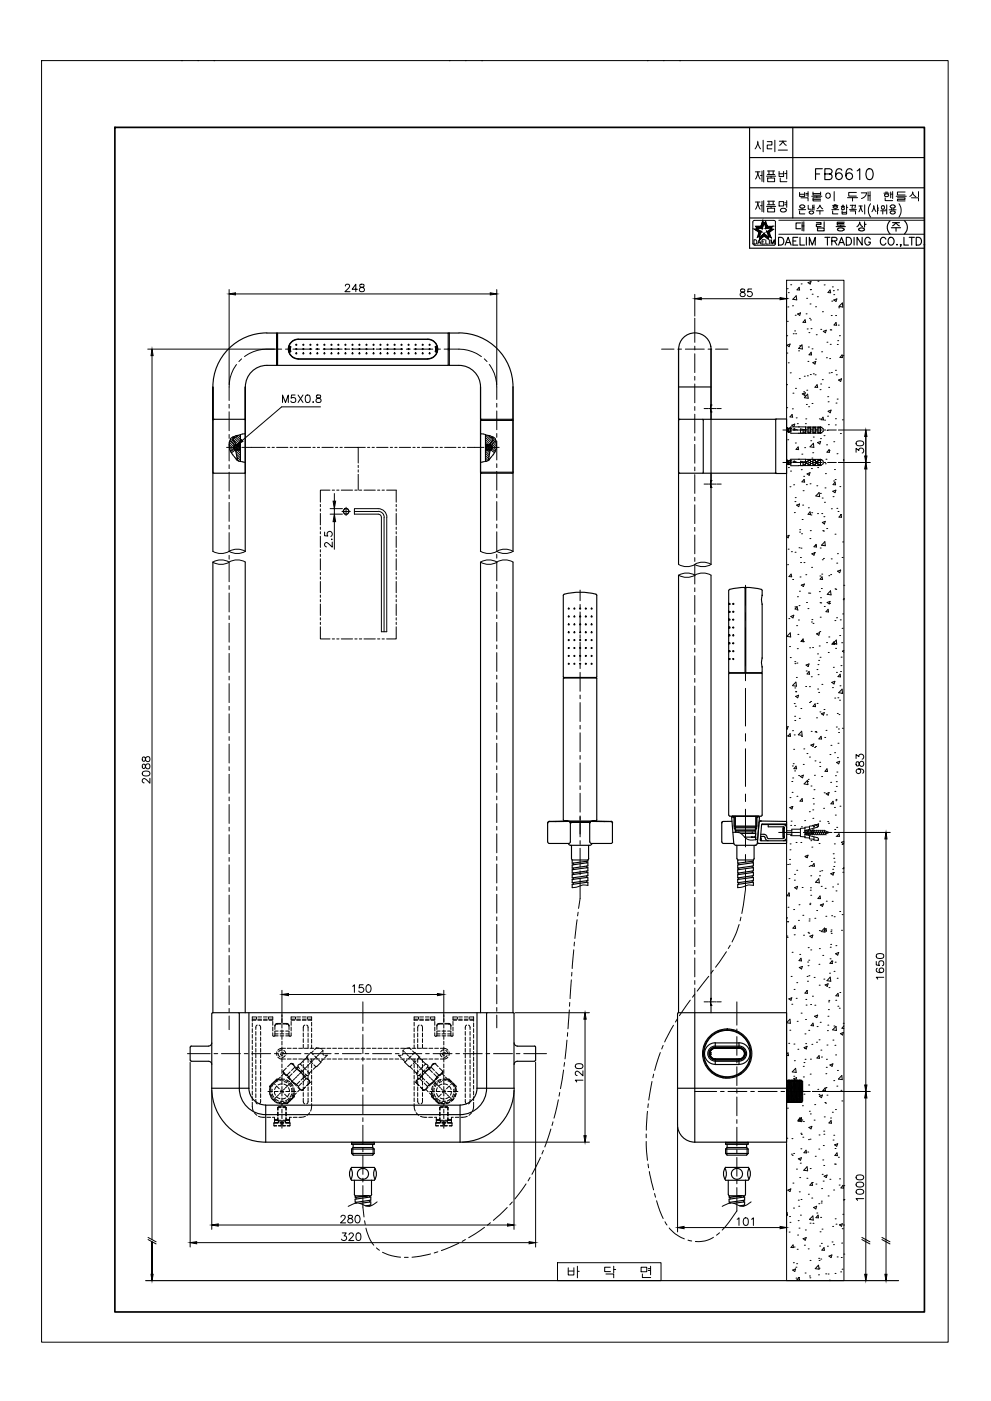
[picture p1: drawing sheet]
<svg xmlns="http://www.w3.org/2000/svg" width="297mm" height="420mm" viewBox="0 0 297 420" stroke-linecap="round" stroke-linejoin="round" font-family="sans-serif">
<!-- layer: DWG -->
<g fill="#000">
<circle cx="54.4" cy="18.2" r=".17"/>
<circle cx="64.1" cy="18.2" r=".17"/>
<circle cx="134.6" cy="18.2" r=".17"/>
<circle cx="144.4" cy="18.2" r=".17"/>
<circle cx="194" cy="18.2" r=".17"/>
<circle cx="203.7" cy="18.2" r=".17"/>
<circle cx="130.5" cy="104" r=".17"/>
<circle cx="213.1" cy="123.5" r=".17"/>
<circle cx="213.1" cy="121.5" r=".17"/>
<circle cx="213.1" cy="144.1" r=".17"/>
<circle cx="213.1" cy="146.2" r=".17"/>
<circle cx="164.6" cy="246.4" r=".17"/>
<circle cx="171" cy="246.8" r=".17"/>
<circle cx="177.7" cy="246.3" r=".17"/>
<circle cx="183.1" cy="246.4" r=".17"/>
<circle cx="226.3" cy="253.5" r=".17"/>
<circle cx="228" cy="246.2" r=".17"/>
<circle cx="213.1" cy="301.5" r=".17"/>
</g>
<!-- layer: CL -->
<g fill="none" stroke="#000" stroke-width=".3">
<path d="M59.3 18.2h.1M139.5 18.2h.1M198.9 18.2h.1M208.3 95.4v7.3M70.9 109.3a11.1 11.1 0 0 0-2.2 6.7v4.1M72.4 107.6l-.8 .8M84.4 104.7a17.1 17.1 0 0 0-9.7 1.3l-1.4 .9M85.6 104.7h1.1M87.8 104.7h5.7M94.6 104.7h1.2M96.9 104.7h5.6M103.7 104.7h1.1"/>
<path d="M105.9 104.7h5.7M112.7 104.7h1.2M115 104.7h5.7M121.8 104.7h1.2M124.1 104.7h5.6M130.9 104.7h1.1M133.1 104.7a17.1 17.1 0 0 1 9.7 1.3l1.5 .9M145.2 107.6l.8 .8M146.7 109.3a10.8 10.8 0 0 1 2.2 6.7v3.8M198.3 104.7h3.7M203.2 104.7h1.1M205.4 104.7h5.7"/>
<path d="M208.3 103.8v1.2M208.3 106.1v5.6M208.3 112.9v1.1M208.3 115.2v5.6M212.2 104.7h1.1M214.5 104.7h3.7M67.9 134.2h2.9M68.7 121.3v1.1M68.7 123.5v5.7M68.7 130.3v1.2M68.7 132.6v5.6M68.7 139.4v1.1"/>
<path d="M71.4 134.2h.5M72.5 134.2h2.9M142.2 134.2h2.8M145.6 134.2h.6M146.7 134.2h2.9M148.9 121v1.1M148.9 123.2v5.7M148.9 130v1.2M148.9 132.3v5.6M148.9 139.1v1.1M208.3 121.9v1.2M208.3 124.2v5.7"/>
<path d="M208.3 131v1.1M208.3 133.3v5.6M211 122.5h1.4M212.6 122.5h.2M213 122.5h1.2M214.4 122.5h.2M214.9 122.5h1.3M234.7 138.7h2.6M234.7 129h2.6M237.8 138.7h.6M237.8 129h.6M239 138.7h2.8"/>
<path d="M239 129h2.8M242.4 138.7h.6M242.4 129h.6M243.5 138.7h2.9M243.5 129h2.9M246.9 138.7h.6M246.9 129h.6M248 138.7h2.7M248 129h2.7M68.7 141.6v5.7M68.7 148.4v1.2M68.7 150.7v5.7"/>
<path d="M68.7 157.5v1.1M68.7 159.7v5.7M148.9 141.4v5.6M148.9 148.1v1.2M148.9 150.4v5.7M148.9 157.2v1.1M148.9 159.5v5.6M208.3 140.1v1.1M208.3 142.3v5.7M208.3 149.1v1.2M208.3 151.4v5.6M208.3 158.2v1.1"/>
<path d="M211 145.2h1.4M212.6 145.2h.2M213 145.2h1.2M214.4 145.2h.2M214.9 145.2h1.3M68.7 166.6v1.1M68.7 168.8v5.7M68.7 175.6v1.2M68.7 177.9v5.6M148.9 166.3v1.1M148.9 168.5v5.7M148.9 175.3v1.2"/>
<path d="M148.9 177.6v5.6M208.3 160.5v5.6M208.3 167.2v1.2M208.3 169.5v5.6M208.3 176.3v1.1M208.3 178.6v5.6M223.4 175.5v6M68.7 184.7v1.1M68.7 186.9v5.7M68.7 193.7v1.2M68.7 196v5.6M148.9 184.4v1.1"/>
<path d="M148.9 186.7v5.6M148.9 193.4v1.2M148.9 195.7v5.7M208.3 185.3v1.2M208.3 187.6v5.7M208.3 194.4v1.2M208.3 196.7v5.6M223.4 183.8v2.2M223.4 188.3v11.3M68.7 202.8v1.1M68.7 205v5.7M68.7 211.9v1.1"/>
<path d="M68.7 214.1v5.7M148.9 202.5v1.1M148.9 204.8v5.7M148.9 211.6v1.1M148.9 213.8v5.7M208.3 203.5v1.1M208.3 205.8v5.6M208.3 212.5v1.2M208.3 214.8v5.6M223.4 201.9v2.2M223.4 206.4v11.3M68.7 220.9v1.2"/>
<path d="M68.7 223.2v5.6M68.7 230v1.1M68.7 232.2v5.7M68.7 239v1.2M148.9 220.6v1.2M148.9 222.9v5.7M148.9 229.7v1.1M148.9 232v5.6M148.9 238.7v1.2M208.3 221.6v1.1M208.3 223.9v5.6M208.3 230.6v1.2"/>
<path d="M208.3 232.9v5.7M208.3 239.7v1.1M223.4 220v2.3M223.4 224.6v11.3M223.4 238.1v2.3M68.7 241.3v5.6M68.7 248.1v1.1M68.7 250.3v5.7M68.7 257.1v1.2M68.7 259.4v5.7M148.9 241v5.7M148.9 247.8v1.1"/>
<path d="M148.9 250.1v5.6M148.9 256.9v1.1M148.9 259.1v5.7M173.9 245v6M173.9 252.1v1.2M173.9 254.4v5.6M208.3 242v5.7M208.3 248.8v1.1M208.3 251.1v5.6M208.3 257.8v1.2M223.4 242.7v11.3M223.4 256.3v2.2"/>
<path d="M233.4 249.7h6.3M240.8 249.7h1.1M243 249.7h6.4M68.7 266.2v1.1M68.7 268.4v5.7M68.7 275.3v1.1M68.7 277.5v5.7M148.9 265.9v1.2M148.9 268.2v5.7M148.9 275v1.1M148.9 277.3v5.6M173 275.8l-.7 5.6"/>
<path d="M173.3 273.6l-.2 1.1M173.9 263.5v6l-.5 2.9M173.9 261.2v1.1M208.3 260.1v5.7M208.3 266.9v1.1M208.3 269.2v5.6M208.3 275.9v1.2M208.3 278.2v5.7M221.5 277.3l-2.1 5.2M222.1 275.1l-.3 1.1M223.4 260.8a55.8 55.8 0 0 1-1.1 13.2M68.7 284.3v1.2"/>
<path d="M68.7 286.6v5.6M68.7 293.4v1.1M68.7 295.6v5.7M148.9 284v1.2M148.9 286.3v5.7M148.9 293.1v1.1M148.9 295.4v5.6M171.3 293.8l-.4 5.7M171.4 291.6l-.1 1.1M172 284.8l-.5 5.7M172.2 282.5l-.1 1.2M206.9 299.9l-3.3 4.7"/>
<path d="M208.3 298.2l-.7 .9M208.3 285v1.1M208.3 287.3v5.7M208.3 294.1v1.1M208.3 296.3v7.3M212.4 292.8l-3.4 4.4M213.8 291l-.7 .9M217.7 285.4l-3.2 4.7M218.9 283.5l-.6 1M56.2 316h6.8M64.1 316h1.1M66.4 316h5.7"/>
<path d="M68.7 302.4v1.2M68.7 304.7v4.1M73.2 316h1.1M75.5 316h5.6M82.3 316h1.1M84.5 316h5.7M91.3 316h1.1M93.6 316h5.6M100.4 316h1.1M102.6 316h5.7M108.8 300.5v6.4M108.8 308v1.1"/>
<path d="M108.8 310.3v5.6M108.8 317.1v1.1M108.8 319.3v5.7M109.4 316h1.1M111.7 316h5.7M118.5 316h1.1M120.7 316h5.7M127.6 316h1.1M129.8 316h5.7M136.6 316h1.1M138.9 316h5.6M145.7 316h1.1"/>
<path d="M147.9 316h5.7M148.9 302.1v1.2M148.9 304.4v3.8M154.7 316h1.1M157 316h6.8M169.2 318.7l-.1 1.1M169.9 311.9l-.6 5.7M170.2 309.7l-.1 1.1M170.7 302.9l-.5 5.6M170.8 300.6l-.1 1.2M197.9 315.7l-1.7 5.3M198.8 313.5l-.5 1.1"/>
<path d="M201.9 307.5l-2.7 5M203 305.5l-.5 1M211 300.5h1.4M212.6 300.5h.2M213 300.5h1.2M214.4 300.5h.2M214.9 300.5h1.3M220.9 300.5v6.9M220.9 308.6v1.1M220.9 310.9v5.6M220.9 317.6v1.2M220.9 319.9v5.7"/>
<path d="M108.8 326.2v1.1M108.8 328.4v5.7M108.8 335.2v1.2M108.8 337.5v5.6M165.1 338.6l-1.8 5.4M165.7 336.4l-.2 1.1M167.4 329.8l-1.4 5.5M167.8 327.6l-.2 1.1M168.9 320.9l-.9 5.6M194.1 333.3l-.4 5.6M194.3 331l-.1 1.2M195.4 324.3l-.9 5.6"/>
<path d="M195.9 322.1l-.2 1.1M208.3 327.3h6.5M216 327.3h1.1M218.2 327.3h5.7M220.9 326.7v1.1M220.9 329v5.6M220.9 335.8v1.1M220.9 338v5.7M225 327.3h1.1M227.3 327.3h5.6M234.1 327.3h1.1M236.3 327.3h6.6"/>
<path d="M108.8 355.6v6.4l.3 3M108.8 344.3v1.1M108.8 346.5v5.7M108.8 353.3v1.2M157.7 355.1l-3.4 4.5M158.9 353.2l-.6 .9M162 347.1l-2.6 5.1M162.9 345l-.5 1.1M193.7 342.3l.4 5.7M193.7 340.1v1.1M194.2 349.1l.2 1.1M194.6 351.3l1.3 5.5"/>
<path d="M196.2 357.9l.3 1.1M220.9 356.2v6.9l-2.5 3.6-1.9 2.2M220.9 344.8v1.2M220.9 347.1v5.6M220.9 353.9v1.1M109.3 366.1l.2 1.1M109.7 368.3l.9 2.9 1.4 2.2M112.8 374.2l.9 .8M114.7 375.6l2.6 1 2.8 .4M121.2 377.1h1.2M129 376.1l-5.5 .9M131.2 375.4l-1.1 .4"/>
<path d="M137.5 372.8l-5.2 2.2M139.5 371.7l-1 .6M145.2 368.1l-4.7 3.1M147 366.7l-.9 .7M152 362.1l-4.1 3.9M153.6 360.5l-.8 .8M196.8 360.1l2 5.3M199.3 366.4l.6 1M200.6 368.3a10.3 10.3 0 0 0 4.5 3.2M206.2 371.9l1.1 .3M213.8 371.1a8.3 8.3 0 0 1-5.4 1.2M215.7 369.7l-.9 .7"/>
</g>
<!-- layer: DWG -->
<g fill="none" stroke="#000" stroke-width=".34">
<path d="M80 99.9h57.6M80 99.8a16.2 16.2 0 0 0-16.2 16.2M82.9 99.9v9.7h-2.9M83.2 99.9v9.7h51.1v-9.7M134.3 100h.4M134.7 99.9v9.7a9.6 9.6 0 0 1 6.4 1 6.5 6.5 0 0 1 2.9 5.4M137.6 99.8a16.2 16.2 0 0 1 16.2 16.2M80 109.6a6.5 6.5 0 0 0-6.5 6.4M82.9 109.5h.3M86.5 104.2h.4M86.6 104.1v1.1M86.7 105.6a2.9 2.9 0 0 0 2.7 2h38.8a3 3 0 0 0 2.8-2"/>
<path d="M86.7 105.3v.2M86.7 103.9v.2M86.8 104.1v1.1l-.3 .1M86.9 105.3h.1M86.9 103.9l.1 .2v-.2M86.9 105.2l.1 .3M87 103.9h-.3a2.55 2.55 0 0 1 2.7-2.1l38.8-.1a2.41 2.41 0 0 1 2.7 2.2M87 103.9l.1 1.4M87 105.4l-.1 .1M87 105.3v.1M87.1 104h.1M87 105.4h.1"/>
<path d="M87.1 105.4h.1M87.1 105.3l-.5 .3M89.4 101.7a2.98 2.98 0 0 0-3 3 2.98 2.98 0 0 0 3 3h38.8a3 3 0 0 0 3-3 3 3 0 0 0-3-3M130.5 105.3l.4 .2M130.5 104h.1M130.6 105.4h-.1M130.6 104l.1 .2M130.6 103.9h.3M130.6 105.3v.1M130.6 105.4l.1 .1M130.6 103.9l.1 .2M130.6 103.9l-.1 1.4"/>
<path d="M130.7 105.2l-.1 .3M130.7 104.2h.4M130.7 105.3h.4M130.7 105.3h-.1M130.7 103.9l-.1 .1M130.8 104.1v1.1M130.9 103.9v.2M130.9 105.3l.1 .3M131.1 104.1v1.1M134.3 109.5h.4M134.3 104.9h.4M134.3 104.6h.4"/>
<path d="M144 116v49.4M153.8 116v49.4M203.4 104.7v64.6M203.4 116h9.7M203.4 104.7a4.8 4.8 0 0 1 4.9-4.9 4.8 4.8 0 0 1 4.8 4.9v64.6M213 103.8v.1M63.8 126.1l.1 15.5 .2 .3M64.2 125.7l-.3 .4M68.9 132.3a1.55 1.55 0 0 1 1.3 1.4 1.55 1.55 0 0 1-1.1 1.6M69.1 131.8l.8 .4 .8 1.1M69.8 131.6v.5M69.8 132.1l.6 .6 .3 .8"/>
<path d="M70.1 133.7v.8M70.1 133.7l.3 .5-.3 .3M70.4 133.5h1.5h-1.2M70.4 134.8h1.5M70.4 134.8l-1 .9M70.5 131.2h-.4l-.3 .4M70.7 134.8l.4 3.2M71.1 134.4h.8M71.1 133.9h.8M71.1 137.5v.1M71.1 130.6l-.2 .4-.4 .1M71.9 133.6l-.2-.2h-1.2l-.4 .3"/>
<path d="M71.9 133.7h-.8v.9l.8 .1-.2 .3h-1.2l-.4-.5M71.9 134.8l.2 .2M72.1 133.3l-.2 1.5M72.1 130.3v8.1M73.2 125.7l.3 .4M73.5 126.1v15.5l-.2 .3M144 125.7h9.8M144 126.1h9.8M144.4 125.7l-.3 .4M145.5 133.3l.2 1.5M145.5 130.3v8.1M145.7 133.7h.8v.9l-.8 .1 .1 .3h1.2l.5-.5"/>
<path d="M145.7 134.8h1.5M145.7 134.4h.8M145.7 133.9h.8M145.7 133.6l.1-.2h1.2l.5 .3M145.7 134.8l-.2 .2M146.5 130.6l.2 .4 .4 .1M146.5 137.5v.1M146.8 134.8l-.3 3.2M147.1 131.2h.5l.2 .4M147.2 134.8l1.1 .9M147.5 133.7v.8M147.5 133.7l-.3 .5 .3 .3"/>
<path d="M147.8 131.6v.5l-.6 .6-.3 .8h-1.2h1.5M148.6 131.8l-.9 .4-.7 1.1M148.7 132.3a1.55 1.55 0 0 0-1.3 1.4 1.55 1.55 0 0 0 1.1 1.6M153.5 125.7l.3 .4M203.4 125.7h29.1v16.2h-29.1M203.7 125.7l-.3 .4M210.6 125.7l.2 .2v15.9l-.2 .1M213 121.8v1.4zM213.1 123.3v.2M213.1 123.1v.4M213.1 123.5h.1M213.1 121.5l-.1 .4"/>
<path d="M213.1 121.5h.1M213.1 121.5v.2M232.4 125.7l.1 .2M232.6 125.8l3.2-.1v16.3h-3.1M63.8 141.9h9.7M144 141.6h9.8l-.3 .3M144 141.9h9.8M144.1 141.6l.3 .3M203.4 141.6l.3 .3M213 145.5l.1 .4M213 144.4v1.5M213.1 144.4l-.1 1.1"/>
<path d="M213.1 145.9v.1M213.1 146h.1M213.1 144.3v.1M213.1 146v.1M213.1 144.2h.1M213.1 144.1h.1M213.1 146.2h.1M213.1 144.1v.1M232.5 141.7l-.1 .2M232.6 141.8l.1 .2M63.8 165.4v-49.4v9.7h9.7v-9.7v49.4M63.8 168.6v135.1"/>
<path d="M73.5 168.6v135.1M144 168.6v135.1M153.8 168.6v135.1M203.4 172.5v131.2M213.1 172.5v126.9M164.1 246.8v5.7M164.2 252.5l.5 .5M164.7 246.3l-.5 .5M169.4 246.3h1l.5 .3v6.1l-.4 .3h-5.9M169.4 246.3l.7-.1zM169.4 246.3h.1M170.1 246.2l-5.5 .2"/>
<path d="M170.4 252.9l.2 .4 .4 .2h5.8l.4-.2 .2-.4M170.9 246.6h5.9M171 246.8l-.3-.4h-6.1l-.5 .5M171.3 253.5v3.9l.2 .5M171.5 257.9h4.7v.3l-4.7 .7zM171.5 259.4l4.7-.7v1l-4.7 .7zM171.8 258.8v.5M175.9 258.3v.5M175.9 259.7v.5M176.4 253.5v4M176.5 257.4l-.3 .5M176.8 246.6h-5.9h5.9"/>
<path d="M176.9 246.5l-.1 .3M177.6 246.3h.7M177.6 246.3l5.5 .1M177.6 246.3l-.6 .1-.2 .4M183.1 246.4l.5 .5M183.1 246.4h-6l-.3 .4M183.1 246.3l.5 .5v5.7l-.5 .5-6.1-.1-.2-.4v-5.7M216.4 252.5l.5 .5h3M216.8 246.4l-.5 .4M219.4 246.3l-2.7 .1-.3 .1-.1 6M219.6 244.8h7.7v.3h-.5M219.6 244.8h.1"/>
<path d="M219.6 244.7l-.3 .4 .6 7.8 .2 .4 .5 .2h5.7M219.6 244.8v.3h.5M219.8 244.8h7.3M219.9 245.1l.2 .2M220.1 244.8v2.9l.5 .6h5.8l.4-.6M220.1 247.7h6.7M220.1 248.3h.3M220.4 248.1v1.5M220.4 248h6.1v1h-6.1zM220.5 249h5.8l.2 .3-.2 .2-5.7-.1zM220.9 253.5v4M220.9 257.4l.2 .5"/>
<path d="M221.1 257.9h4.7v.3l-4.7 .7zM221.1 259.4l4.7-.7v1l-4.7 .7zM221.4 249.5v.2M221.4 258.8v.5M222.1 250h4.4M223.2 251.1h3M225.5 251.1h-.3h1.1M225.5 249.5v.5M225.5 258.3v.5M225.5 259.7v.5M226 253.5v3.9l-.2 .5M226.3 251.1l.2 .1"/>
<path d="M226.5 250.7l-.4 .3M226.5 248.3h.3M226.5 248.1v3.8M226.5 250.1l-.1 .7M226.8 244.8v2.9M227 253h8.6M227 245.1l-.2 .2M227 252.4l.2 .4 .3 .2M227.3 244.7l.3 .4-.6 7.8-.2 .4-.5 .2M227.6 246.2l8.1 .2-.1 6.5M227.9 251.9l.1 .2M228 250.8h1"/>
<path d="M228 251.1l.1 .9M228 246.2l-.5 .5-.5 5.7M228 250.2h1M228 252.2h7.8M228.2 252l.1 .1M229 250.8l.3 .4a1.03 1.03 0 0 0 1 .9M229 250.2a.95 .95 0 0 1 .9 1M230 251.2l.3 .3M230.3 247.3v.7h4.5M230.3 251.5h4.5M234.8 247.3a.95 .95 0 0 1 1 .9M234.8 247.9l.3 .3"/>
<path d="M235.1 248.3v2.9M235.1 251.2l-.3 .3M235.3 252h.5M235.8 247.1l-7.5 .1M235.8 247.3h-7.5l-.4 4.7M235.8 251.2a.95 .95 0 0 1-1 .9M171.5 263.8l4.7-.7v1l-4.7 .6zM171.5 260.8l4.7-.6v1l-4.7 .6zM171.5 262.3l4.7-.7v1l-4.7 .7zM171.8 260.3v.5M171.8 261.8v.5M171.8 263.2v.5"/>
<path d="M171.8 264.7v.5M175.9 261.2v.5M175.9 262.7v.5M175.9 264.1v.5M176.2 265.5v-.9l-4.7 .6v1M221.1 260.8l4.7-.6v1l-4.7 .6zM221.1 262.3l4.7-.7v1l-4.7 .7zM221.1 263.8l4.7-.7v1l-4.7 .6zM221.4 260.3v.5M221.4 261.8v.5M221.4 263.2v.5M221.4 264.7v.5"/>
<path d="M225.5 261.2v.5M225.5 262.7v.5M225.5 264.1v.5M225.8 265.5v-.9l-4.7 .6v1M213 299.7v1.5M213.1 299.7l-.1 1.4M213.1 299.6v.1M213.1 299.5v.1M213.1 299.4h.1M213.1 299.4v.1M57.3 313.7h5.2M57.4 313.7l-.4 .3 .2 4.2 5.3 .1a.95 .95 0 0 1 1 .9"/>
<path d="M63.5 304v22.4M63.5 312.8a.95 .95 0 0 1-1 .9M63.8 303.7h90M63.8 303.7l-.3 .3M71.5 303.7l.2 .3v22.3a7.9 7.9 0 0 0 8 8h58.2a7.9 7.9 0 0 0 8-8v-22.3l.1-.3M74.6 303.7v22.7M143 303.7v22.7M153.8 303.7l.3 .3M154.1 304v22.4h-11.1M154.1 312.8a.95 .95 0 0 0 1 .9M155 313.7h5.2M160.2 313.7l.3 .3-.1 4.2-5.3 .1a.95 .95 0 0 0-1 .9"/>
<path d="M203.4 303.7h32.4v38.8h-27.5M203.4 303.7l-.3 .3v33.3a5.2 5.2 0 0 0 5.2 5.2M208.3 303.7v38.8M212.8 315.4l.1 .2M212.9 315.6l.1 .1M212.9 316.5l.4 .6 1.1 .5M212.9 315.5l.4-.7 .7-.4 7.5-.1a1.61 1.61 0 0 1 1.6 1.6 1.61 1.61 0 0 1-1.6 1.7M212.9 315.5v.1M212.9 316.4l-.1 .1M212.9 315.6v.8M212.9 315.5l.2 .2M213 316.1h.1"/>
<path d="M213 315.7v.6M213 315.8v.1M213 316.3l-.1 .1M213 316.3h.1M213 315.7h.1M213.1 301.2v.1M213.1 316.3l-.2 .2M213.1 301.5v2.2M213.1 315.7v.6M213.1 301.3v.2M213.1 301.3h.1M213.1 301.5h.1"/>
<path d="M214.4 314.3h7.1a1.67 1.67 0 0 1 1.7 1.7 1.67 1.67 0 0 1-1.7 1.6M214.4 319.2h7.1M214.4 319.2v-1.3h7.1v1.3M214.4 317.8h7.1M214.4 317.6h7.1M214.4 314.2v.2h7.1v-.2M214.4 314.2h7.1M214.4 314h7.1M214.4 313.7h7.1M214.4 314v-1.2h7.1v1.2M214.4 317.6v.2M214.4 312.7a3.2 3.2 0 0 0-3.2 3.3 3.2 3.2 0 0 0 3.2 3.2"/>
<path d="M214.4 313.7a2.26 2.26 0 0 0-2.3 2.3 2.26 2.26 0 0 0 2.3 2.2l7.1 .1a2.29 2.29 0 0 0 2.3-2.3 2.29 2.29 0 0 0-2.3-2.3M214.4 314a1.93 1.93 0 0 0-1.9 2 1.93 1.93 0 0 0 1.9 1.9M214.4 314.2a1.8 1.8 0 0 0-1.8 1.8 1.8 1.8 0 0 0 1.8 1.8M214.4 314.3a1.67 1.67 0 0 0-1.7 1.7 1.67 1.67 0 0 0 1.7 1.6l-1.1-.4-.5-.7M214.4 314.3l-1.1 .4-.4 .8M216 309.1l-.9 .1M220 309h-.8M221.5 317.7h-7.1h7.1M221.5 317.6v.2M221.5 312.7a3.2 3.2 0 0 1 3.3 3.3 3.2 3.2 0 0 1-3.3 3.2M221.5 314a1.93 1.93 0 0 1 1.9 2 1.93 1.93 0 0 1-1.9 1.9M221.5 314.2a1.8 1.8 0 0 1 1.8 1.8 1.8 1.8 0 0 1-1.8 1.8"/>
<path d="M63.5 326.3a16.2 16.2 0 0 0 16.2 16.2M63.5 326.4h11.1M74.6 326.3a5.1 5.1 0 0 0 5.1 5.1M79.6 331.4h58.3M79.6 331.4v11.1M137.9 331.4v11.1M143 326.3a5.1 5.1 0 0 1-5.1 5.1M154.1 326.3a16.2 16.2 0 0 1-16.2 16.2M203.1 326.4h32.7M213.6 321.6l-.2 .2M214.3 322.1l-.2 .1M214.9 322.4v.3"/>
<path d="M216.5 323v.2M216.7 323l.1 .3M217.5 323.1l.1 .2M219.6 322.9v.3M221.5 322.2h.4M222.2 321.7v.3M79.6 342.5h58.3M105.2 350.4l.4 1.6-.4 1.7M105.4 345.9l.5 .5h5.8l.5-.5M105.4 345.9h6.8M105.4 344.6h6.8M105.4 343.1h6.8"/>
<path d="M105.4 342.6h6.8M105.4 342.6v.5M105.4 344.6v1.3M105.4 350.1l-.6 1.6 .1 1.2 .5 1.1h6.8l.3-.5 .3-1.8-.6-1.6h-6.8M105.5 342.5l-.1 .1M105.8 344.1h5.9M105.8 343.2v.9M105.8 344.1l-.4 .5M106.2 354v4.2l.3 .4M106.4 359.6l4.7-.6v.9l-4.7 .7zM106.7 359.1v.5M110.3 358.6l-3.9 .5v-.5h4.4"/>
<path d="M110.8 360v.5M111.1 358.6h-.3v.4M111.4 354v4.2M111.4 358.2l-.2 .4M111.7 344.1l.5 .5M111.7 343.2v.9M112.1 342.5l.1 .1M112.2 344.6v1.3M112.2 342.6v.5M112.4 350.4l-.4 1.6 .4 1.7M217.3 350.4l.4 1.6-.4 1.6M217.5 345.9l.4 .5h5.9l.5-.5"/>
<path d="M217.5 345.9h6.8M217.5 344.6h6.8M217.5 343.1h6.8M217.5 342.6h6.8M217.5 342.6v.5M217.5 344.6v1.3M217.5 354h6.8M217.5 350.1h6.8M217.5 350.1l-.6 1.6 .1 1.2 .5 1M217.6 342.5l-.1 .1M217.9 344.1h5.9M217.9 343.2v.9"/>
<path d="M217.9 344.1l-.4 .5M218.3 354v4.2M218.3 358.2l.3 .4M218.5 359.6l4.7-.6v.9l-4.7 .7zM218.8 359.1v.5M222.3 358.6l-3.8 .5v-.5h4.4M222.9 360v.5M223.2 358.6h-.3v.4M223.4 354v4.2l-.2 .4M223.8 344.1l.5 .5M223.8 343.2v.9M224.2 342.5l.1 .1"/>
<path d="M224.3 342.6v.5M224.3 344.6v1.3M224.3 350l.5 1.1 .1 1.2-.6 1.6M224.5 350.4l-.4 1.6 .4 1.6M106.7 360.6v.2M107.8 360.9l3.3-.5v1l-1.5 .2M110.8 361.5v.3M218.8 360.6v.2M219.9 360.9l3.3-.5v1l-1.5 .2M222.9 361.5v.2M43.7 384.1h225.6"/>
<circle cx="88.8" cy="106" r=".15"/>
<circle cx="88.8" cy="103.4" r=".15"/>
<circle cx="88.8" cy="104.7" r=".15"/>
<circle cx="90.9" cy="104.7" r=".15"/>
<circle cx="90.9" cy="103.4" r=".15"/>
<circle cx="90.9" cy="106" r=".15"/>
<circle cx="93" cy="106" r=".15"/>
<circle cx="93" cy="103.4" r=".15"/>
<circle cx="93" cy="104.7" r=".15"/>
<circle cx="95.1" cy="106" r=".15"/>
<circle cx="95.1" cy="103.4" r=".15"/>
<circle cx="95.1" cy="104.7" r=".15"/>
<circle cx="97.2" cy="103.4" r=".15"/>
<circle cx="97.2" cy="106" r=".15"/>
<circle cx="97.2" cy="104.7" r=".15"/>
<circle cx="99.3" cy="106" r=".15"/>
<circle cx="99.3" cy="103.4" r=".15"/>
<circle cx="99.3" cy="104.7" r=".15"/>
<circle cx="101.4" cy="106" r=".15"/>
<circle cx="101.4" cy="103.4" r=".15"/>
<circle cx="101.4" cy="104.7" r=".15"/>
<circle cx="103.5" cy="106" r=".15"/>
<circle cx="103.5" cy="103.4" r=".15"/>
<circle cx="103.5" cy="104.7" r=".15"/>
<circle cx="105.7" cy="103.4" r=".15"/>
<circle cx="105.7" cy="106" r=".15"/>
<circle cx="105.7" cy="104.7" r=".15"/>
<circle cx="107.7" cy="104.7" r=".15"/>
<circle cx="107.7" cy="106" r=".15"/>
<circle cx="107.7" cy="103.4" r=".15"/>
<circle cx="109.8" cy="104.7" r=".15"/>
<circle cx="109.8" cy="103.4" r=".15"/>
<circle cx="109.8" cy="106" r=".15"/>
<circle cx="112" cy="104.7" r=".15"/>
<circle cx="112" cy="106" r=".15"/>
<circle cx="112" cy="103.4" r=".15"/>
<circle cx="114" cy="106" r=".15"/>
<circle cx="114" cy="103.4" r=".15"/>
<circle cx="114" cy="104.7" r=".15"/>
<circle cx="116.2" cy="103.4" r=".15"/>
<circle cx="116.2" cy="104.7" r=".15"/>
<circle cx="116.2" cy="106" r=".15"/>
<circle cx="118.3" cy="103.4" r=".15"/>
<circle cx="118.3" cy="106" r=".15"/>
<circle cx="118.3" cy="104.7" r=".15"/>
<circle cx="120.3" cy="104.7" r=".15"/>
<circle cx="120.3" cy="103.4" r=".15"/>
<circle cx="120.3" cy="106" r=".15"/>
<circle cx="122.5" cy="106" r=".15"/>
<circle cx="122.5" cy="104.7" r=".15"/>
<circle cx="122.5" cy="103.4" r=".15"/>
<circle cx="124.6" cy="104.7" r=".15"/>
<circle cx="124.6" cy="103.4" r=".15"/>
<circle cx="124.6" cy="106" r=".15"/>
<circle cx="126.7" cy="106" r=".15"/>
<circle cx="126.7" cy="104.7" r=".15"/>
<circle cx="126.7" cy="103.4" r=".15"/>
<circle cx="128.8" cy="103.4" r=".15"/>
<circle cx="128.8" cy="104.7" r=".15"/>
<circle cx="128.8" cy="106" r=".15"/>
<circle cx="218" cy="316" r="7.4"/>
<circle cx="218" cy="316" r="7.1"/>
<circle cx="218" cy="316" r="7"/>
<circle cx="108.8" cy="352.1" r="1.65"/>
<circle cx="220.9" cy="352.1" r="1.65"/>
</g>
<g fill="none" stroke="#000" stroke-width=".3">
<path d="M73.5 130.1l-1.9 .4a2.49 2.49 0 0 0-2.8 2.5 4.7 4.7 0 0 0 1.5 4 3.1 3.1 0 0 0 2.9 1.6l.3 .1M144 130.1l2 .4a2.52 2.52 0 0 1 2.8 2.8 6.2 6.2 0 0 1-2.9 5l-1.9 .4M235.8 139.2h.1M235.8 128.5l.5 1M235.8 129.5h.1M235.8 139.2h.5M235.8 138.2h.1M235.8 129.5h.5M235.8 129.5v.1M235.9 138.2l.3 .9M235.9 138.1v.1M235.9 128.4v.1"/>
<path d="M235.9 138.1h.1M236 128.3l.4 1.3M236 138l.4 1.3M236 138h.1M236 128.3h.1M236 128.3l-.1 .1M236 138l-.1 .1M236.1 128.3v.1M236.1 138v.1M236.1 138.1l.1 .1a.82 .82 0 0 0 .8 1l-.3-1M236.1 128.4l.1 .1a.82 .82 0 0 0 .8 1M236.1 128.4l.4 1.2"/>
<path d="M236.1 138.1l.4 1.2M236.2 128.5l.6 .1 .2 .8M236.2 138.2h.5M236.2 139.1l.1 .1M236.3 139.2l.1 .1M236.3 129.5l.1 .1M236.4 139.3h.1M236.4 129.6h.1M236.6 129.5l-.1 .1M236.6 139.2l-.1 .1M236.7 138.1v.1M236.8 128.3l.2 1"/>
<path d="M236.8 138l.2 1M236.8 128.3l-.1 .2M236.8 138l-.1 .1M236.8 138h.1M236.8 128.3h.1M236.9 128.3l.1 .1M236.9 138l.1 .1M237 138.1v.1M237 128.4v.1M237 128.4v.3M237 138.1v.3M237 138.2h.1"/>
<path d="M237 128h4.4v1.9h-4.4zM237 128.5h.1M237.9 138.3l1.1 .4h-1.3zM237.9 128.6l1.1 .4h-1.3zM238.1 128.6v.4M238.1 138.3v.4M239.3 137.7h.1M239.3 129.9h.1M239.3 128h.1M240 138.7h1.4M240 129h1.4M240.7 129v.9h-.7"/>
<path d="M240.7 138.7v.9M240.7 139.5h.7M240.7 139.2h.7M240.7 129.8h.7M240.7 129.6h.7M241.4 139.6v-1.9h-4.4v2l8.9-.1M241.4 128.9l-1.4-.3v1.3M241.4 138.6l-1.4-.3v1.3M241.4 139h.8M241.4 138.4h.8M241.4 137.8h4.5M241.4 129.9h4.5"/>
<path d="M241.4 129.3h.8M241.4 128.7h.8M241.4 128.1h4.5M242.2 128.1v1.8M242.2 137.8v1.8M242.2 139.5h.7M242.2 139.2h.7M242.2 138.1h.7M242.2 137.9h.7M242.2 129.8h.7M242.2 129.6h.7M242.2 128.4h.7"/>
<path d="M242.2 128.2h.7M242.2 128.1h.7M242.9 128.1v1.8M242.9 137.8v1.8M242.9 139h.8M242.9 138.4h.8M242.9 129.3h.8M242.9 128.7h.8M243.7 128.1v1.8M243.7 137.8v1.8M243.7 139.5h.7M243.7 139.2h.7"/>
<path d="M243.7 138.1h.7M243.7 137.9h.7M243.7 129.8h.7M243.7 129.6h.7M243.7 128.4h.7M243.7 128.2h.7M243.7 128.1h.7M244.4 128.1v1.8M244.4 137.8v1.8M244.4 139h.8M244.4 138.4h.8M244.4 129.3h.8"/>
<path d="M244.4 128.7h.8M245.2 128.1v1.8M245.2 137.8v1.8M245.2 139.5h.7M245.2 139.2h.7M245.2 138.1h.7M245.2 137.9h.7M245.2 129.8h.7M245.2 129.6h.7M245.2 128.4h.7M245.2 128.2h.7M245.2 128.1h.7"/>
<path d="M245.9 128v1.9l.2-.1M245.9 128l.2 .2M246.1 137.9h.1M246.1 129.8h.1M246.1 128.2h.1M246.1 139.5l-.2 .1M246.1 137.9l-.2-.2v1.9M246.1 128.2l.6 .4v.8l-.6 .4M246.1 137.9l.6 .4v.8l-.6 .4M246.1 139.5h.1M102.5 153.4h2.5M103.3 152.5h.9l.5 .9-.5 .8h-.9l-.5-.8z"/>
<path d="M103.7 152.1v2.5M106.2 153.4h7.1M113.4 153.3a1.8 1.8 0 0 1 1.8 1.8M114.3 155.2v34.3h1.6v-34.3M115.1 155.2v34.3M116 155.1a2.6 2.6 0 0 0-2.7-2.6h-7.1v1.7h7.1a.95 .95 0 0 1 1 .9M235.8 330.4l.1 .2M235.8 324.1l.1 .2M235.8 324l.1 .3M235.8 328.9v.7M235.8 325.1l.1 4.5M235.8 329.6l.1 1"/>
<path d="M235.9 330.6h.1M235.9 324.3l.3 6M235.9 329.6v1M235.9 324.3h.1M235.9 330.6l.2-.3-.1 .3M236 330.6h.1M236.1 324h.1M236.1 324l.3 6.6M236.1 324l-.2 .3M236.2 324h.1M236.2 324l.2 6.6M236.2 330.3l.2 .3"/>
<path d="M236.2 324l.1 .3M236.2 324l.2 .3M236.2 324v.1M236.3 324.3l.4 6M236.3 324.3h.1M236.4 330.6h.1M236.4 324.3l.3 6M236.6 324h.1M236.6 324l.2 5.6M236.6 324l-.2 .3M236.6 330.3h.1M236.6 330.3l-.2 .3"/>
<path d="M236.7 324h.1M236.7 324l.1 5.6M236.7 330.3l.1 .3M236.7 324l.2 .3M236.7 324v.1M236.8 329.6v1M236.8 330.6h.1M236.8 324.3l.4 6M236.8 324.3h.1M236.8 329.6l.1 1M236.8 330.6h.2M236.9 330.6l.2-.3-.1 .3"/>
<path d="M236.9 330.6h.1M236.9 324.3l.3 6M237 330.6h.1M237.1 330.3h.1M237.1 324h.1M237.1 324l.2 6.6M237.1 324l-.2 .3M237.2 324h.1M237.2 324l.2 6.6M237.2 330.3l.1 .3M237.2 324v.1M237.3 324.3l-.1-.3 .1 .3"/>
<path d="M237.3 324.3l.2 6M237.3 324.3h.1M237.3 330.6h.1M237.4 330.6h.1M237.4 324.3l.2 6M237.5 324h.1M237.5 324l.3 5.6M237.5 330.3h.1M237.5 324h.2M237.5 324l-.1 .3M237.5 330.3l-.1 .3M237.6 330.3h.1"/>
<path d="M237.6 330.3l-.2 .3M237.6 324h.1M237.6 324l.2 5.6M237.6 330.3l.2 .3M237.6 324l.2 .3M237.7 324h.1M237.7 324v.1M237.7 324l.1 .3M237.8 329.6v1M237.8 330.6h.1M237.8 324.3l.3 6M237.8 329.6l.1 1"/>
<path d="M237.8 324.3h.1M237.9 330.6h.1M237.9 324.3l.2 6M238.1 330.3h.1M238.1 324l.2 6.6M238.1 324h.1M238.1 324l-.2 .3M238.1 330.3l-.2 .3M238.1 324l.3 6.6M238.1 324l.2 .3M238.1 330.3l.2 .3M238.1 324l.1 .1"/>
<path d="M238.3 330.6h.1M238.3 324.3l.2 6M238.3 324.3h.1M238.4 324.3l.2 6M238.4 330.6h.1M238.5 324h.1M238.5 324l.3 6.6M238.5 330.3h.1M238.5 324l-.1 .3M238.5 330.3l-.1 .3M238.6 330.3h.1M238.6 330.3l-.2 .3"/>
<path d="M238.6 324h.1M238.6 324l.3 6.6M238.6 330.3l.2 .3M238.6 324l.2 .3M238.6 324v.1M238.8 330.6h.1M238.9 330.6h.1M238.9 324.3v5.7l.2 .3M238.9 324.3l.2 6M239 330.3h.1M239 324l.2 6.6M239 324h.1"/>
<path d="M239 324l-.1 .3M239 330.3l-.1 .3M239.1 324h.1M239.1 324l.2 6.6M239.1 324l.1 .3M239.1 330.3l.1 .3M239.1 324l.2 .3M239.1 324l.1 .1M239.2 330.6h.2M239.2 330.6h.1M239.2 324.3l.4 6M239.2 324.3h.1"/>
<path d="M239.3 324.3l.3 6M239.4 330.6h.1M239.5 324h.1M239.5 324l.2 6.6M239.5 324l-.2 .3M239.5 330.3h.1M239.5 330.3l-.2 .3M239.6 324h.1M239.6 324l.2 6.6M239.6 330.3l.1 .3M239.6 324l.2 .3M239.6 324v.1"/>
<path d="M239.7 330.6h.1M239.7 324.3l.3 6M239.7 324.3h.1M239.8 324.3l.2 6M239.9 330.5h.1M239.9 330.5l-.1 .1M240 330.3h.1M240 330.3l-.2 .3M240 324l.1 3.9M240 324l-.2 .3M240 330.3l-.1 .2M240 324h.1"/>
<path d="M240 324l.1 1.1M240 330.3l.2 .3M240 324l.2 .3M240.1 325.1l.3 5M240.1 327.9l.1 2.7M240.1 325.1v2.8M240.2 330.6h.1M240.2 324.3l.2 5.8M240.2 324.3h.1M240.3 324.2v.1M240.3 324.2h.1M240.3 324.2l.1 2.9-.1-2.8"/>
<path d="M240.3 324.2l.3 .3v5.7l-.4 .4M240.4 327.1v3M105.8 344.3v2M111.8 344.3v2M217.9 344.3v2M223.9 344.3v2"/>
<circle cx="103.8" cy="153.4" r=".83"/>
</g>
<!-- layer: CENTER -->
<g fill="none" stroke="#000" stroke-width=".3">
<path d="M173.9 177v3.1M173.9 181.3v1.1M173.9 183.5v5.7M173.9 190.3v1.1M173.9 192.6v5.7M173.9 199.4v1.1M173.9 201.6v5.7M173.9 208.5v1.1M173.9 210.7v5.7M173.9 217.5v1.1M173.9 219.8v5.6M173.9 226.6v1.1"/>
<path d="M173.9 228.8v5.7M173.9 235.6v1.2M173.9 237.9v5.7M173.9 244.7v1.1M173.9 246.9v3.2"/>
</g>
<!-- layer: 0 -->
<g fill="none" stroke="#000" stroke-width=".34">
<path d="M224.7 38.2v36.2h52.4M237.6 38.2v27.2M224.7 56.3h52.4M224.7 47.3h52.4M224.7 65.4h52.4M233.4 71.2h.7a1.23 1.23 0 0 1 .9 1.1 1.23 1.23 0 0 1-.9 1.2h-.7zM235.3 73.5l.9-2.3 .9 2.3M235.7 72.7h1.1M237.7 72.3h.9M239.1 71.2h-1.4v2.3h1.4M239.8 71.2v2.3h1.3M240 66.9h-1.4v1.7h1.4"/>
<path d="M240.4 66.6v2.6M240.4 67.7h.5M240.9 66.5v2.8M241.7 71.2v2.3M242.6 73.5v-2.3l.9 2.3 .9-2.3v2.3M244.7 66.8h1.4v.5h-1.4v.7h1.4M245 68.4h2v.8h-2zM247 66.5v1.6M247.2 71.2h1.6M248 71.2v2.3M249.3 72.3l1.4-.1 .2-.6-.6-.4h-1v2.3M250.1 72.3l.8 1.2"/>
<path d="M250.6 68h2.8M251 67h2M251.3 73.5l.9-2.3 .9 2.3M251.4 68.5l-.3 .2a1.17 1.17 0 0 0 1.9 .1l-.4-.3M251.6 72.7h1.2M252 67.6v.4M252.6 68.4h-1.2M253 66.6h-2v.9h2M253.7 71.2h.7a1.25 1.25 0 0 1 .8 1.1 1.25 1.25 0 0 1-.8 1.2h-.7zM256 71.2v2.3M257.7 66.7l-.3 .7-.5 .6M257.7 66.6l.2 .8 .6 .6"/>
<path d="M258.4 71.2v2.3l-1.5-2.3v2.3M258.7 68.5l.2 .1a.59 .59 0 0 1-.1 .7 .59 .59 0 0 1-.8 0l-.6-.5 .4-.3M258.8 68.4h-1M259.1 66.5v1.6M259.1 67.3h.5M260.9 71.7a.85 .85 0 0 0-1-.5 .85 .85 0 0 0-.7 .9v.5a.83 .83 0 0 0 .8 .9 .83 .83 0 0 0 .9-.9h-.6M265.5 71.7a.85 .85 0 0 0-.9-.5 .85 .85 0 0 0-.7 .9v.5a.85 .85 0 0 0 .7 .9 .85 .85 0 0 0 .9-.5M266.4 71.5a1.09 1.09 0 0 1 1.6 .3 1.09 1.09 0 0 1-.5 1.6 1.1 1.1 0 0 1-1.3-.5 1.1 1.1 0 0 1 .2-1.4zM266.8 66.2a2.68 2.68 0 0 0 0 4M267.2 68.3h2.7M267.5 66.8h2.1M268.5 66.7l-1 1"/>
<path d="M268.6 68.3v1.1M268.6 66.7l.4 .7 .6 .3M268.7 73.4h.3zM270.1 73.4h-.3h.3l-.3 .5M270.9 71.2v2.3h1.4M271.1 66.2a2.6 2.6 0 0 1 0 4M272.5 71.2h1.6M273.3 71.2v2.3M274.6 71.2h.8a1.23 1.23 0 0 1 .8 1.1 1.23 1.23 0 0 1-.8 1.2h-.8zM277 73.4h.2zM169.1 178.2l-.3 .3v24.5l.2 .2M178.6 178.2l.3 .2v24.6l-.2 .2"/>
<path d="M178.7 178.2a19.4 19.4 0 0 0-9.6 0M218.7 176.8l-.2 .3-.1 3.8M223.3 176.2v25.5M223.3 176.5h.2M223.4 176.2l-4.7 .6M223.5 176.2v25.5M223.6 176.2l4.6 .6M228.2 176.8l.2 .3v1.3M228.4 178.5l-.2 1.3 .2 1.4M218.4 181v.3v-.3M218.4 181.2v2.2M218.4 180.9h.1"/>
<path d="M218.4 183.6h.1M218.4 188.1v.1M218.4 188.2v.2M218.4 186v2.2M218.4 183.6v2.3M218.4 185.9v.1M218.4 185.7v.2M218.4 190.7v2.2M218.4 192.9v.2M218.4 192.8v.1M218.4 195.1v.2zM218.4 195.1h.1"/>
<path d="M218.4 197.6h.1M218.4 197.6v.2M218.4 195.4h.1M218.4 195.4v2.2M218.4 190.5v.1M218.4 190.6v.1M218.4 188.4v2.2M218.4 197.8l.2 3.9M218.4 193.1v2M218.7 183.4v.3zM218.7 188.1v.3zM218.7 185.7v.3z"/>
<path d="M218.7 195.1l.1 .3zM218.7 197.5v.3zM218.8 183.5h.1M219.7 183.4h.2l-.1 .3zM219.7 188.1l.2 .2-.2 .1zM219.7 185.7l.2 .2-.2 .1zM219.7 192.8h.2v.3h-.2zM219.7 195.2h.2l-.1 .3zM219.7 197.5l.2 .2-.2 .1zM228.4 197.3l-.2 1.4 .2 1.3-.1 1.7M228.4 181.2v16.2M168.8 203.5v42.4"/>
<path d="M169 203.2h9.7v.1h-9.7zM169 203.3l-.1 .2M178.7 203.3l.2 42.6-.3 .3M218.4 202.1l.1 42.3 .3 .3M218.6 201.7v.2M218.6 201.7h9.7v.2h-9.7M218.6 201.9l-.1 .1M228.3 201.9l.1 .1M228.4 202.1v42.3l-.3 .3M168.9 245.9l.3 .3M169.2 246.2h9.3M218.8 244.8h9.3"/>
<circle cx="170.5" cy="199.1" r=".15"/>
<circle cx="170.5" cy="192" r=".15"/>
<circle cx="170.5" cy="196.7" r=".15"/>
<circle cx="170.5" cy="182.5" r=".15"/>
<circle cx="170.5" cy="189.6" r=".15"/>
<circle cx="170.5" cy="184.9" r=".15"/>
<circle cx="170.5" cy="187.3" r=".15"/>
<circle cx="170.5" cy="194.3" r=".15"/>
<circle cx="172.2" cy="194.3" r=".15"/>
<circle cx="172.2" cy="196.7" r=".15"/>
<circle cx="172.2" cy="192" r=".15"/>
<circle cx="172.2" cy="182.5" r=".15"/>
<circle cx="172.2" cy="189.6" r=".15"/>
<circle cx="172.2" cy="187.3" r=".15"/>
<circle cx="172.2" cy="199.1" r=".15"/>
<circle cx="172.2" cy="184.9" r=".15"/>
<circle cx="173.9" cy="196.7" r=".15"/>
<circle cx="173.9" cy="192" r=".15"/>
<circle cx="173.9" cy="189.6" r=".15"/>
<circle cx="173.9" cy="194.3" r=".15"/>
<circle cx="173.9" cy="187.3" r=".15"/>
<circle cx="173.9" cy="199.1" r=".15"/>
<circle cx="173.9" cy="182.5" r=".15"/>
<circle cx="173.9" cy="184.9" r=".15"/>
<circle cx="175.6" cy="194.3" r=".15"/>
<circle cx="175.6" cy="187.3" r=".15"/>
<circle cx="175.6" cy="199.1" r=".15"/>
<circle cx="175.6" cy="196.7" r=".15"/>
<circle cx="175.6" cy="189.6" r=".15"/>
<circle cx="175.6" cy="184.9" r=".15"/>
<circle cx="175.6" cy="182.5" r=".15"/>
<circle cx="175.6" cy="192" r=".15"/>
<circle cx="177.3" cy="199.1" r=".15"/>
<circle cx="177.3" cy="187.3" r=".15"/>
<circle cx="177.3" cy="196.7" r=".15"/>
<circle cx="177.3" cy="189.6" r=".15"/>
<circle cx="177.3" cy="194.3" r=".15"/>
<circle cx="177.3" cy="182.5" r=".15"/>
<circle cx="177.3" cy="192" r=".15"/>
<circle cx="177.3" cy="184.9" r=".15"/>
<circle cx="218.7" cy="192.9" r=".14"/>
<circle cx="218.7" cy="190.5" r=".14"/>
<circle cx="218.7" cy="181.1" r=".14"/>
<circle cx="219.8" cy="181.1" r=".17"/>
<circle cx="219.8" cy="190.6" r=".17"/>
</g>
<!-- layer: D -->
<g fill="none" stroke="#000" stroke-width=".3">
<path d="M12.5 18.2h271.7v384.3h-271.7zM226.4 51.5h1.4M227.1 42.3v.4M227.1 51.5v.3M227.1 42.7l.9 1.9M227.1 42.7l-.8 1.9M227.1 51.8l-.6 1.9M227.2 51.8l.6 1.9M227.9 52.6h.5M228.4 51.3v3.1M228.7 42.1v3.4M228.9 51.1v3.5"/>
<path d="M229.8 52.8h2.7M230 42.5h1.4v1h-1.4v1.1h1.4M230 52.3h2.2M230.1 51.3h2.1M230.1 53.4h2.1v1.1h-2.1zM230.5 51.3v1M231.1 52.8v.5M231.7 51.3v1M232.3 42.1v3.4M233.3 45h2.7M233.5 51.4v1.5h1.4v-1.5M233.5 52.1h1.4"/>
<path d="M233.6 42.3h2.1M233.7 43.6l1-1.3 .4 .8 .6 .5M233.9 53.4v1.1h2M235.2 52h.6M235.8 51.1v2.6M239.7 57.7v1.2h1.5v-1.2M239.7 58.3h1.5M240.1 59.3h2.1v1M241.6 58h.6M241.6 58.5h.6M242.2 57.5v1.6M243.3 58.9h3.1"/>
<path d="M243.7 57.6v.9h2.3v-.9M243.7 58.1h2.3M243.7 59.8h2.3M244.8 58.9v.3M246 59.3h-2.3v1h2.3M247.7 59.2a.71 .71 0 0 0 1.2-.3 .71 .71 0 0 0-.7-.9 .71 .71 0 0 0-.6 1l.1 .3M250 57.5v2.8M254 59.3h3.1M255.5 59.3v1M256.7 57.7h-2.3v1.1h2.3M258.2 57.8h1.5a1.83 1.83 0 0 1-1.5 1.7M260.2 57.5v2.6"/>
<path d="M260.2 58.7h.6M260.8 57.5v2.8M264.9 57.9h1.6M265.3 58.9h.9M265.3 58.8l-.1-.1a.58 .58 0 0 1 .5-.6 .58 .58 0 0 1 .6 .6l-.1 .1M265.3 59.3v.9h2.3M265.4 57.6h.6M267 57.6v1.7M267 58.2h.6M267.6 57.5v2M268.6 58.9h3.1M269 59.3h2.3v.5h-2.3v.5h2.3"/>
<path d="M271.3 57.6h-2.3v.9h2.3M272.7 58.9a1.45 1.45 0 0 0 .9-1.3l.1 .7 .8 .7M273.2 59.3h2.1v1M275.3 57.5v1.6M226.4 60.6h1.4M226.5 62.8l.7-1.9 .6 1.9M227.1 60.6v.3M227.9 61.7h.5M228.4 60.3v3.2M228.9 60.2v3.4M229.8 61.9h2.7M230 61.4h2.2"/>
<path d="M230.1 60.3h2.1M230.1 62.5h2.1v1.1h-2.1zM230.5 60.3v1.1M231.1 61.9v.5M231.7 60.3v1.1M233.5 60.5h1.4v1.3h-1.4zM234 62.7a.83 .83 0 0 1 1-.3 .83 .83 0 0 1 .5 .9 .82 .82 0 0 1-1 .4 .82 .82 0 0 1-.5-1zM235.2 61.4h.6M235.2 60.8h.6M235.8 60.2v2M239.4 62.9h2.1M239.7 63.3v.8h1.5"/>
<path d="M239.7 62.1l.6 .3 .9-.3M239.7 62.1a.73 .73 0 0 1 .8-.7 .73 .73 0 0 1 .7 .7M240.4 62.5v.4M242.2 61.6v1.2h1M242.8 64.1l-.1-.1a.62 .62 0 0 1 .4-.8 .62 .62 0 0 1 .8 .5l-.3 .4M242.8 64.1h.8M243.6 61.5v1.4M243.6 62.2h.4M244 61.4v1.6M244.7 63.2h2.1M244.9 62.6l.6-.4 .3-.7 .3 .7 .5 .4M245.8 63.2v1.1"/>
<path d="M249.3 62.9h2.1M249.6 63.3v.8h1.5M249.6 61.6h1.5M250 61.9l-.3 .2 .3 .3M250 62.4h.8M250 61.4h.6M250.3 62.5v.4M250.8 61.9l.2 .3M250.8 61.9h-.8M251 62.2l-.2 .2M252.2 61.9h1M252.4 62.2a.41 .41 0 0 0 0 .6 .41 .41 0 0 0 .5 0 .41 .41 0 0 0 .1-.6"/>
<path d="M252.4 63.2v1h1.4v-1M252.4 63.7h1.4M252.4 61.6h.5M253 62.2h-.6M253.8 62.2h.3M253.8 61.4v1.6M254.6 62.9h2.1M254.9 63.3h1.5v.9M254.9 61.6h.6M255.5 61.5l-.2 1M255.7 61.6h.7M255.7 62.5v.4"/>
<path d="M256.4 61.5l-.2 1M257.4 61.8h1.1M257.5 63.5l.5-1.5 .5 1.5M258 61.8v.2M259.2 61.4v2.8M261 61.1a3.2 3.2 0 0 0 0 4M261.9 61.7l.7 1.8M261.9 62l-.6 1.5M263 61.4v2.8M263 62.4h.4M263 63h.4M264 63.2h1.4"/>
<path d="M264.6 63.2v1M265 61.8v.8M265 61.8a.51 .51 0 0 0-.7 .1 .51 .51 0 0 0 0 .7 .51 .51 0 0 0 .7 0M265.3 63h.5M265.8 61.4v2.8M266.5 62.9h2.1M266.8 62.1a.73 .73 0 0 1 .8-.7 .73 .73 0 0 1 .7 .7M266.9 62.1l.6 .3 .8-.3M267.2 62.6v.3M267.9 62.6v.3M268.3 63.6v.2M268.3 63.6a.84 .84 0 0 0-1.5 .2l.6 .4 .9-.4"/>
<path d="M269.5 61.1a3.4 3.4 0 0 1 0 4M68.7 86.8v28.6M70.6 88.2h76.4M103.5 85.8l.4-.6 .7 .1 .2 .4-.3 .7-1.1 1.1h1.5M107.2 86.8h-1.6l1.1-1.6v2.3M107.9 85.3l-.1 .5 .3 .3a.95 .95 0 0 1 1.1 1 .75 .75 0 0 1-.9 .4 .75 .75 0 0 1-.5-1l1.2-.5 .1-.4a.86 .86 0 0 0-1.2-.3zM148.9 86.8v28.6M208.3 88.3v6.5M210.2 89.6h23.6M222.1 86.8v.6l.9 .4a.62 .62 0 0 1 .4 .6 .62 .62 0 0 1-.6 .6l-.8-.3a.66 .66 0 0 1-.1-.7 .66 .66 0 0 1 .6-.4l.7-.2v-.4a.81 .81 0 0 0-1.1-.2zM225.3 86.7h-1.1l-.1 .9a.8 .8 0 0 1 1.2 0 .8 .8 0 0 1-.1 1.2 .8 .8 0 0 1-1.2-.3M235.8 84h17.2v300.1h-17.2z"/>
<path d="M235.8 88.3v7.7M235.9 89.5h.1M235.9 86.6h.1M236 96.4h.1M236.1 92h.1M236.3 87.8h.1M237 85.4h.1M237.5 91.7h.1M238.2 99.2h.1M238.4 94.5h.1M238.6 88.7l.2 1.2-1.2-.1zM239.1 94.2l.9-.4-.3 .8z"/>
<path d="M239.5 86.2l.2 .8-.8-.1zM240.1 85.1h.1M241.3 95.9l.2 .8h-.8zM241.6 94.1h.1M241.8 89.5h.1M241.9 98.7h.1M242.2 84.8l.9-.4-.3 .8zM242.5 99.8h.1M242.6 95.5h.1M242.8 91.2h.1M242.9 86.9h.1M242.9 86.8h.1"/>
<path d="M242.9 95.9h.1M243.1 98.6h.1M243.4 88.2h.1M244.4 92h.1M245 89h.1M245.2 84.3h.1M246 98.8h.1M246.5 93.5h.1M246.8 99.4l.9-.4-.3 .8zM247 85.4h.1M248.8 87l.2 .8-.8-.1zM248.8 98.9h.1"/>
<path d="M249 98.9h.1M249.1 94.6h.1M249.3 90.3h.1M249.5 86h.1M249.8 87.2h.1M249.9 88.4h.1M249.9 90l.9-.4-.2 .8zM250.5 94.6h.1M250.6 96.7l.2 .9-.8-.1zM251 86.9h.1M251.3 97.5h.1M251.4 92.3h.1"/>
<path d="M251.5 91.9l1-1 .1 1.2zM44.3 104.7h38M45.6 106.7v265M88.4 118.5h-1l-.1 .9a.79 .79 0 0 1 1.2 0 .79 .79 0 0 1-.2 1.2 .79 .79 0 0 1-1.1-.3M89.3 118.5l1.5 2.2M90.8 118.5l-1.5 2.2M91.8 118.5a.8 .8 0 0 1 1.1 .4l.1 .5a.98 .98 0 0 1-.7 1.3h-.2a1.2 1.2 0 0 1-.5-1.8zM94.9 118.5v.7l.7 .2a.64 .64 0 0 1 .6 .6 .64 .64 0 0 1-.5 .7l-.9-.2a.65 .65 0 0 1 0-.7 .65 .65 0 0 1 .5-.4l.7-.2 .1-.4a.91 .91 0 0 0-1.2-.3zM235.8 115.4h.1M235.8 115.2v.2M235.8 100.7h.1M235.9 105.9h.1"/>
<path d="M235.9 103.5l.9-.3-.3 .8zM236.3 108.8h.1M236.9 111.8h.1M237.7 117.9h.1M237.8 100.1h.1M238.4 116.5h.1M238.5 100.1h.1M239.4 105.2h.1M239.6 113.6h.1M239.7 103.7h.1M240.4 103.4l.1 1.3-1.1-.2zM240.5 118.1l.9-.3-.3 .7z"/>
<path d="M240.9 117.5h.1M241.1 112.8h.1M241.2 118.7h.1M241.8 117h.1M242 112.7h.1M242.1 118.2l.1 1.2-1.1-.1zM242.2 108.4h.1M242.3 104.1h.1M242.9 112.3h.1M243.1 105.6l.2 .8h-.8zM243.4 104.6h.1M243.6 108.8l.9-.4-.2 .8z"/>
<path d="M243.8 112.1h.1M244.3 112.4h.1M244.4 107.7h.1M244.7 100.4h.1M244.9 115.4l.2 .8-.8-.1zM245.8 116.9h.1M246 115.2h.1M246.3 105.5h.1M246.5 113.8h.1M247.7 107.3h.1M247.9 102.6h.1M248.1 119h.1"/>
<path d="M248.4 116.2h.1M248.5 111.9h.1M248.7 107.5h.1M248.8 103.3h.1M249.2 111.7h.1M250.4 111.1h.1M250.7 112.4h.1M250.9 119.7h.1M251 103.3h.1M251.1 102.2h.1M251.3 114l.9-.4-.2 .8zM251.6 100.7h.1"/>
<path d="M252.4 106.4l.1 .8h-.7zM252.6 106.7h.1M84.7 120.7v-2.2l.9 2.2 .8-2.2v2.2M93.7 120.6h.3zM96.1 122h-11.7l-11.8 10.1M235.8 138.7h.1M235.8 122.3h.1M236.1 131.9h.1M237.3 127.5l.9-.3-.2 .7zM237.4 124.3l.2 .8-.8-.1zM237.5 122.6h.1M238.4 132.9h.1"/>
<path d="M238.6 125.3h.1M239 127.1h.1M239.2 134l.2 .8h-.8zM240.3 136.2h.1M240.5 138.8h.1M241.1 138.5h.1M241.2 134.3h.1M241.4 129.9h.1M241.4 127.1h.1M241.5 125.6h.1M241.7 121.3h.1M242.4 122h.1"/>
<path d="M242.8 128.7h.1M243 132.2h.1M243.3 137.4h.1M243.4 121h.1M243.6 135.8h.1M243.8 131.1h.1M243.8 132.9l.1 1.3-1.1-.2zM245 132.7l1-.3-.3 .8zM245.6 125.6h.1M245.9 131.5h.1M246.7 125.1l.2 .8h-.8zM247 130.7h.1"/>
<path d="M247.2 126h.1M247.4 139.1h.1M247.6 137.7h.1M247.7 133.4h.1M247.9 129.1h.1M248 124.8h.1M248.2 120.5h.1M248.2 123.3l.9-.3-.3 .8zM248.3 127.4h.1M248.5 135.1h.1M248.5 134.8l.1 .9-.7-.1zM249.9 132.5h.1"/>
<path d="M250.4 127.4h.1M250.4 125.6h.1M250.6 120.9h.1M250.9 136.1h.1M251.3 138.7h9.5M251.3 129h9.5M251.9 130h.1M252.5 125.9h.1M253 137.9h-.2l.2 .2M256.6 135.7v-1.2l.8 .6a.76 .76 0 0 1 1.3-.6 .76 .76 0 0 1-.3 1.4M256.7 132.5l.9-.3a.98 .98 0 0 1 1.3 .9 1.33 1.33 0 0 1-2.3 0zM259.5 129v255.1"/>
<path d="M97.3 159.6v1.1l1 .1a.81 .81 0 0 1 0-1.3 .81 .81 0 0 1 1.2 .2 .81 .81 0 0 1-.3 1.2M98.9 152.5h3.7M98.9 154.2h3.7M100.2 148v2.3M100.2 152.5v1.7M100.2 156.4v8.3M236.3 140.2h.1M236.8 146h.1M237 141.3h.1M237.9 145.4h.1M238.1 153.7h.1M238.3 150.4h.1"/>
<path d="M238.4 149.2h.1M238.8 151.5l.9-.4-.3 .8zM239.7 159.6h.1M239.7 158.8h.1M240.2 140.9h.1M240.4 155.8h.1M240.6 151.5h.1M240.7 147.2h.1M240.9 142.8h.1M241 143.8l.2 .8-.8-.1zM241.7 145.3h.1M241.9 142.1l.9-.4-.3 .9z"/>
<path d="M242.3 152.3h.1M242.8 145.1h.1M242.8 153.5l.2 .8-.8-.1zM242.9 159.1h.1M243 154.4h.1M243.2 140.5h.1M243.3 153.8h.1M244.8 145.7h.1M245 154h.1M245.1 140.2h.1M245.5 147.7l.2 1.2-1.2-.2zM245.9 148h.1"/>
<path d="M246.3 154h.1M246.4 149.4h.1M246.5 156.7l.9-.3-.3 .8zM246.6 159.1h.1M246.8 159.3h.1M246.9 155h.1M247.1 150.6h.1M247.3 146.3h.1M247.4 142h.1M247.8 158.5h.1M249.2 152.6h.1M249.6 147.3l.9-.3-.2 .8z"/>
<path d="M249.7 148.9h.1M249.9 144.2h.1M250.1 140.8h.1M250.3 144.6l.2 .8-.8-.1zM250.3 143.8h.1M250.8 152.5h.1M251.2 153.4h.1M251.7 145.9h.1M251.9 154.3h.1M252.1 154.3l.1 .8h-.7zM63.8 168.6l1.4 .5 1.4 .1 2.1-.6M63.8 165.4l1.4 .5 1.4 .1 2.1-.6 1.3 .5 1.5 .1 2-.6"/>
<path d="M73.5 168.6l-2-.7-1.5 .1-1.3 .6-2.1-.7-1.4 .1-1.4 .6M73.5 165.3l-2-.6-1.5 .1-1.3 .5M99.5 161.6v.3zM99.6 162.6v1.5l-1.6-1.4-.7 .4 .1 .7 .4 .2M144.1 168.6l1.3 .5 1.5 .1 2-.6M144.1 165.4l1.3 .5 1.5 .1 2-.6M148.9 165.4l1.4 .5 1.4 .1 2.1-.6M148.9 168.6l-2-.7-1.5 .1-1.3 .6M153.8 168.6l-2.1-.7-1.4 .1-1.4 .6M153.8 165.3l-2.1-.6-1.4 .1-1.4 .5M203.4 172.5l1.4-.5 1.4-.1 2.1 .6-2.1 .6-1.4-.1zM203.4 169.3l1.4 .5 1.4 .1 2.1-.6"/>
<path d="M208.3 169.3l1.3 .5 1.4 .1 2.1-.6M213.1 172.5l-2.1-.6-1.4 .1-1.3 .5M213.1 169.2l-2.1-.6-1.4 .1-1.3 .5M235.8 160.8l.7-.3-.3 .8-.4-.3M236.1 169.3h.1M236.2 164.7h.1M237.1 172.2l.2 .8-.8-.1zM237.2 165.5h.1M237.6 173.8h.1M238.3 165.6h.1M239 179h.1M239.5 164.3h.1"/>
<path d="M239.6 177.3h.1M239.8 173h.1M239.9 167.2h.1M240 168.7h.1M240.1 164.4h.1M240.2 175.5l.9-.4-.3 .8zM240.3 160.1h.1M241 168.7h.1M241.5 172.4h.1M242.3 177.9h.1M242.7 177.9h.1M242.8 161.5h.1"/>
<path d="M243.3 170.2h.1M243.3 166.1l.9-.4-.2 .8zM244.1 165.7h.1M244.4 163.6h.1M244.6 163.3l.1 .8-.7-.1zM245.6 177.4h.1M245.8 172.7h.1M245.8 164.4h.1M245.9 179.3h.1M246.2 176.5h.1M246.3 172.2h.1M246.4 173l.2 .8-.8-.1z"/>
<path d="M246.5 167.9h.1M246.6 163.5h.1M246.8 167.5h.1M247.2 162.4l.2 1.3-1.2-.2zM248.4 172.6h.1M248.9 177.2l.2 1.2-1.1-.2zM249 172.3h.1M249.1 167.6h.1M250.3 160.2h.1M250.3 176.6h.1M250.5 176.8h.1M250.8 168.9h.1"/>
<path d="M251 166h.1M251.1 171.3l.9-.3-.3 .8zM252.4 167.2h.1M252.6 162.5h.1M252.7 179.8h.1M252.8 179.5h.1M252.9 175.5h.1M236.4 185.5h.1M236.7 193.9h.1M236.9 197.2h.1M236.9 189.8l.1 1.2-1.1-.1zM237 184.9l.9-.4-.2 .8z"/>
<path d="M238.2 198.4h.1M238.3 199h.1M238.3 182h.1M238.8 187.6h.1M238.9 198.9h.1M238.9 181.9l.2 .8-.8-.1zM238.9 182.9h.1M239 194.5h.1M239.2 190.3h.1M239.3 185.9h.1M239.5 181.6h.1M240.3 192.1h.1"/>
<path d="M240.7 191.6l.1 .9-.7-.1zM240.8 192.4h.1M241.6 199.4l.9-.3-.3 .8zM241.7 180.7h.1M242.2 182.5h.1M242.7 194.3h.1M243.2 186.5h.1M243.3 185.8h.1M243.6 194.2h.1M243.7 187h.1M244.7 190.1l1-.4-.3 .8zM245 196.1h.1"/>
<path d="M245.2 199.3h.1M245.4 198h.1M245.5 193.7h.1M245.7 189.4h.1M245.8 180.7h.1M245.8 197.1h.1M245.8 185.1h.1M246 180.8h.1M247.1 181.9h.1M247.7 192.7h.1M247.9 180.7l.9-.3-.2 .7zM248.2 182.7l.1 .8-.7-.1z"/>
<path d="M248.3 195.7h.1M248.4 191h.1M248.6 181h.1M250 192.5l.2 .8-.8-.1zM250.2 186.1h.1M250.2 193h.1M250.5 194.5h.1M250.7 192l.1 1.2-1.1-.2zM250.8 185.3h.1M251.7 190.6h.1M251.9 185.9h.1M252.1 199.6h.1"/>
<path d="M252.1 197.1h.1M252.3 192.8h.1M252.4 188.4h.1M252.6 184.1h.1M253 195.1l-.5 .2 .5 .3M235.8 218.1l.4-.2-.3 .8-.1-.2M237.5 219.1h.1M237.5 205.6l1.1-1 .1 1.2zM238.1 211h.1M238.2 214.8h.1M238.2 216.1h.1M238.2 206.3h.1"/>
<path d="M238.4 211.8h.1M238.5 207.4h.1M238.5 208.8l.9-.3-.3 .8zM238.5 207.5h.1M238.7 203.2h.1M239.6 215.4h.1M240 212.5h.1M240.3 219.3l.1 1.2-1.1-.1zM241.5 205.9h.1M241.7 201.2h.1M242.5 201.4l.2 .8-.8-.1zM242.6 205.9h.1"/>
<path d="M242.6 210.7h.1M243 210.4h.1M243.1 219.3h.1M243.2 203h.1M244.3 219.5h.1M244.3 211.1l.1 .8h-.7zM244.4 219.4h.1M244.6 219.6h.1M244.7 215.3h.1M244.9 200.8h.1M244.9 211h.1M245.1 206.6h.1"/>
<path d="M245.2 202.3h.1M245.4 207.7h.1M245.8 213.5h.1M246.2 214.1l.9-.4-.3 .8zM246.4 205.2h.1M247 212.8h.1M247.6 219h.1M247.7 214.4h.1M249.3 204.7l.9-.4-.2 .8zM249.5 206.2h.1M249.8 200.1h.1M250.2 209.4h.1"/>
<path d="M250.7 218h.1M250.7 201.6h.1M251 214h.1M251.1 209.3h.1M251.3 218.6h.1M251.3 219.7h.1M251.5 214.3h.1M251.6 210h.1M251.8 205.7h.1M251.8 202.2l.1 .8-.7-.1zM251.9 201.4h.1M252.3 208h.1"/>
<path d="M252.4 206.7l.1 1.2-1.1-.2zM252.5 218.4h.1M42.8 231.5l.8-.3a1 1 0 0 1 1.3 .7v.2a1.33 1.33 0 0 1-2.3 0zM42.8 229.3a.81 .81 0 0 0 .2 1.2l.4-.2 .2-.6a.66 .66 0 0 1 .6-.6 .66 .66 0 0 1 .7 .5l-.1 .7-.3 .3a1.1 1.1 0 0 1-1.1-1.3zM42.8 227.1a.81 .81 0 0 0 .2 1.2l.4-.1 .2-.6a.66 .66 0 0 1 .6-.7 .66 .66 0 0 1 .7 .5l-.1 .8-.3 .2a1.1 1.1 0 0 1-1.1-1.3zM44.9 233.4v1.5l-1.6-1.4-.7 .4 .2 .7 .4 .2M236.1 220.6h.1M236.8 239.2h.1M236.8 220l.2 .8h-.8zM237.3 234.4h.1M237.4 237.6h.1M237.5 229.7h.1"/>
<path d="M237.6 233.3h.1M237.8 229h.1M237.9 224.7h.1M238.1 220.4h.1M238.2 231.2h.1M238.6 229.8l.2 .8-.8-.1zM238.9 238.8h.1M239.4 232.6h.1M239.9 232.8l.9-.3-.2 .8zM240.3 220.9h.1M240.4 239.5l.2 .8h-.8zM240.8 229.2h.1"/>
<path d="M240.9 224.6h.1M241.9 226h.1M242 234.1l.2 1.2-1.2-.2zM242.1 234.3h.1M242.2 233.7h.1M242.6 227h.1M243 223.4l.9-.3-.2 .8zM243.1 235.7h.1M243.7 239.5h.1M244 236.8h.1M244.1 232.5h.1M244.2 224.2h.1"/>
<path d="M244.3 228.2h.1M244.4 223.9h.1M245.7 228.6h.1M245.7 229.9h.1M246.1 220.8l.2 .8h-.8zM246.3 232.9h.1M247 237.8h.1M247.2 221.2h.1M247.6 238.1l.9-.4-.2 .8zM247.9 230.6l.1 .8-.7-.1zM248.8 226.3h.1M249 234.6h.1"/>
<path d="M249.1 223.5h.1M250.2 225.7h.1M250.2 237.3h.1M250.4 232.6h.1M250.6 239.7h.1M250.7 235.9h.1M250.7 234.4h.1M250.8 228.7l.9-.4-.3 .8zM250.8 231.5h.1M251 227.2h.1M251.2 222.9h.1M256.6 227.5v-1.2l.8 .6a.76 .76 0 0 1 1.3-.5 .76 .76 0 0 1-.3 1.3"/>
<path d="M256.7 228.5a.81 .81 0 0 0 .2 1.2l.5-.1 .3-.9a.62 .62 0 0 1 .7-.4 .62 .62 0 0 1 .5 .6l-.2 .8a.87 .87 0 0 1-.9-.1 .87 .87 0 0 1-.4-.9l-.3-.3zM257.4 230.6a.7 .7 0 0 1 .5 1 .7 .7 0 0 1-1.1 .2 .7 .7 0 0 1 .1-1.1l.5-.1a1.08 1.08 0 0 1 1.5 .9l-.4 .4M219.6 249.7a3.6 3.6 0 0 1 4 1.7 3.6 3.6 0 0 0 3.5 .3M220.1 245.3v3l.3 .6M220.4 244.8v3.3M226.5 244.8v3.3M226.8 245.3v3l-.3 .6M234.8 248.2l.3 .3M235.1 250.8l-.3 .3-.1-2.9 .1 2.9M236.1 259.3h.1M236.7 259.2h.1M236.7 257.7h.1"/>
<path d="M236.7 242.2l.9-.3-.2 .7zM236.8 254.9h.1M236.8 253.1h.1M237 250.6h.1M237 247.5h.1M237.1 246.3h.1M237.3 241.9h.1M237.3 248.7h2.6v1.9h-2.6zM237.3 249.1h-1.5v1.1h1.5M238.1 247.6h.1M238.6 252.7h.1M239.9 250.6v.3l1.4 .1"/>
<path d="M240 252.7h.1M240.2 248h.1M241.2 246.1h.1M241.2 249.1l.5 1.3M241.3 249.1h5.9l1.3 .6-1.3 .5h-5.9M241.3 248.3v2.7M241.3 250.2l3.7 1M241.3 248.3l-1.4 .1v.3M241.3 256.8l.9-.3-.3 .7zM241.6 257.1h.1M241.7 248.9l.6 1.5M242.2 249.2l.2 .8h-.8z"/>
<path d="M242.3 248.9l.6 1.5M242.5 259.8h.1M242.6 243.4h.1M242.6 251.3v.3l1.4 .1v.2l1.2 .1 .1-.3M242.6 250.6v.7l-1.3-.1v-.2M242.6 248l-1.3 .1v.2M242.9 248.9l.6 1.5M243 259.6h.1M243 252.1h.1M243.2 258.4h.1M243.3 254.1h.1M243.5 247.5h.1"/>
<path d="M243.5 248.9l.6 1.5M243.5 249.7h.1M243.6 242.9h.1M243.6 245.4h.1M243.7 248.8l.2 1.2-1.2-.1zM243.8 241.1h.1M243.9 247.8h.1M244 248.4v-.7h-1.4v1M244 251v.7M244 259l.2 .8-.8-.1zM244.1 248.9l.6 1.5M244.4 247.4l1-.3-.3 .8z"/>
<path d="M244.7 248.9l.5 1.5M245 252h.1M245 251.2l.3 .5M245.2 247.3l-1.2 .1v.3M245.2 247.3l.1 .3M245.2 248.9l.6 1.5M245.3 247.6l-.3 .5-3.7 1M245.5 253h.1M245.7 246.3h.1M245.8 248.9l.6 1.5M246.4 248.9l.6 1.5M246.9 242.4h.1"/>
<path d="M247 248.9l.6 1.5M248.1 246.4h.1M248.3 246.9h.1M249.7 240.3l.1 .8h-.7zM249.7 256h.1M249.9 257.4h.1M249.9 259.9h.1M250 249.7h16.8M250.1 253.1h.1M250.1 258.5h.1M250.1 242.2h.1M250.2 248.8h.1"/>
<path d="M250.4 244.4h.1M250.5 240.1h.1M250.6 250.8h.1M250.8 248.1h.1M251.5 250l.1 .8h-.7zM251.8 241.8h.1M252.4 253.3h.1M253 252.3l-.8 .3 .6 .5 .2-.4M265.6 251.6v132.5M176.2 265.5l-1.5-.1-2 .7-1.2 .1M225.8 265.5l-1.5-.1-2 .7-1.2 .1M235.8 275.3l.1-.1-.1 .5"/>
<path d="M236 276.4h.1M236.1 276.5h.1M236.2 272.1h.1M236.3 267.8h.1M236.5 263.5h.1M236.5 267.9l.2 .8-.8-.1zM237.9 272.8h.1M238.1 264h.1M238.1 262.2h.1M238.2 266.2l.9-.4-.3 .8zM238.3 277.6l.2 .8h-.8zM238.8 261h.1"/>
<path d="M239.3 276h.1M239.5 271.3h.1M240.4 266.2h.1M240.6 274.5h.1M242.2 279.6h.1M242.4 279.9h.1M242.5 276.2h.1M242.5 275.6h.1M242.7 271.3h.1M242.8 270.9h.1M242.9 267h.1M242.9 266.2h.1"/>
<path d="M243 262.7h.1M243 268.5h.1M244.2 275.4h.1M244.8 273.1h.1M245.4 263.5l.2 1.3-1.2-.2zM245.6 279.1h.1M245.6 262.7h.1M245.7 261.3h.1M245.8 268.7l.1 .8h-.7zM245.9 271.4l.9-.3-.3 .7zM246.1 265.8h.1M246.3 261.1h.1"/>
<path d="M247.2 278.3l.1 1.2-1.2-.1zM247.3 266.4h.1M247.5 274.8h.1M247.6 278.4l.1 .8h-.7zM247.7 270.3h.1M249 279.4h.1M249 262l1-.3-.3 .7zM249.1 278.9h.1M249.1 279.9h.1M249.3 274.6h.1M249.4 270.3h.1M249.6 266h.1"/>
<path d="M249.6 260.7h.1M249.7 261.7h.1M250 274.9h.1M250.6 267.2h.1M251.1 265.1h.1M251.7 273.4h.1M252.2 279h.1M252.4 274.3h.1M252.6 261.6h.1M253 260.2l-.3 .3h.3M84.5 297v9.8M86.5 298.3h44.6"/>
<path d="M105.7 295.8l.5-.5v2.3M108.9 295.3h-1.1l-.2 1a.82 .82 0 0 1 1.3 0 .82 .82 0 0 1-.2 1.2 .82 .82 0 0 1-1.2-.3M110 295.5a.68 .68 0 0 1 1.1 .3 1.04 1.04 0 0 1 .1 1.2 1.04 1.04 0 0 1-1.2 .5l-.3-.9 .1-.8zM133 297v9.4M235.9 280.7h.1M235.9 281.1h.1M236.4 299.6l.9-.4-.2 .8zM237.1 292.8h.1M237.4 285.6h.1M238 296.7h.1M238.1 280.3h.1M238.6 299.4h.1"/>
<path d="M238.8 294.7h.1M239.6 290.2l.9-.4-.2 .8zM239.7 286.2h.1M240.1 287.4l.2 .8-.8-.1zM240.8 280.5h.1M241.5 299.7h.1M241.8 297.1h.1M241.9 292.8h.1M241.9 297.1l.1 .8-.7-.1zM242 294.3h.1M242.1 288.5h.1M242.2 289.6h.1"/>
<path d="M242.2 284.2h.1M242.4 288h.1M242.5 292.6h.1M242.8 280.8l.8-.4-.2 .8zM243 284.9h.1M243.5 298.8h.1M244 293.1h.1M245.5 289.2h.1M245.5 295.5h.1M245.6 284.5h.1M246.6 286.5h.1M246.9 293.6h.1"/>
<path d="M247.3 295.4l.9-.4-.2 .8zM248.5 296.2h.1M248.6 291.9h.1M248.8 287.5h.1M248.8 284.1h.1M248.8 293l.2 1.3-1.1-.2zM249 283.2h.1M249.4 288.3h.1M249.4 288.2l.1 .8-.7-.1zM250 291.3h.1M250.3 288.6h.1M250.5 286l.9-.4-.3 .8z"/>
<path d="M250.5 300h.1M250.5 283.6h.1M250.9 293.4h.1M251.2 297.9l.1 .8-.8-.1zM251.7 297.7h.1M262.7 288.3v1.1l.9 .1a.79 .79 0 0 1 0-1.2 .79 .79 0 0 1 1.2 .2 .79 .79 0 0 1-.3 1.1M262.7 286.3l.9-.3a.98 .98 0 0 1 1.3 .6v.2a1.2 1.2 0 0 1-1.8 .6 .8 .8 0 0 1-.4-1.1zM262.9 290.4l-.2 .1a.76 .76 0 0 0 .4 1.1 1.27 1.27 0 0 0 1.8-.6 .7 .7 0 0 0-.7-.7 .7 .7 0 0 0-.7 .6 .7 .7 0 0 0 .6 .8M264.9 293.1h-2.2l.4 .5M57 318.6v55.4M154.4 303.7h22.3M160.5 318.6v55.4"/>
<path d="M172.6 319.3l.8-.3a1 1 0 0 1 1.3 .6v.2a1.33 1.33 0 0 1-2.3 0zM175.4 305.7v34.9M235.8 316.3l.4-.6 .2 .9-.6-.1M236.4 312.9h.1M236.7 309h.1M236.8 305.7l.1 1.2-1.1-.2zM237.3 301.2h.1M238 313.1h.1M238.1 318.1h.1M238.9 306.3h.1M239.2 314.7h.1M240.1 303.8h.1"/>
<path d="M240.8 319.8h.1M241 318.7h.1M241 314.2l.9-.4-.2 .8zM241.1 314.4h.1M241.3 310.1h.1M241.3 317.7h.1M241.4 305.7h.1M241.5 313h.1M241.6 301.4h.1M242.4 309h.1M242.9 317.6h.1M243 301.3h.1"/>
<path d="M243.3 313.2h.1M243.7 306.8l.2 .9-.8-.1zM244.2 304.8l.9-.4-.3 .8zM244.2 301.5h.1M244.7 312.6h.1M244.9 307.9h.1M245.5 311.8h.1M245.5 316.6l.1 .8-.7-.1zM245.8 306.6h.1M246.1 314.9h.1M246.2 317h.1M247.7 317.7h.1"/>
<path d="M247.9 313.4h.1M248 309.1h.1M248.1 307.4h.1M248.2 304.8h.1M248.3 302.8h.1M248.3 300.5h.1M248.4 300h.1M248.8 319.4l.9-.4-.3 .8zM249.6 308.8l1-1 .1 1.2zM249.7 311.9h.1M250 307.7h.1M250.2 313.5h.1"/>
<path d="M250.5 316.4h.1M251.1 301.8h.1M251.6 302.4h.1M251.9 310l.9-.4-.3 .8zM252.7 306.9h.1M253 307.7l-.6 .7 .6 .1M63.5 327v41.7M154.1 327v41.7M174.7 323.9h-2.3l.5 .6M174.7 321.2v1.4l-1.1-1a.65 .65 0 0 0-1-.1l-.2 .6 .6 .5M203.1 338v31.5M236 332.3h.1"/>
<path d="M237.9 323.5l.9-.3-.3 .8zM237.9 322.8h.1M237.9 329.5h.1M238 325.5l.1 .8-.7-.1zM238.2 326.4h.1M238.5 320.4l.1 1.2-1.1-.1zM239.4 327.2h.1M239.8 335.2l.2 .8h-.8zM240 339.9h.1M240.2 335.2l.1 1.2-1.1-.2zM240.3 335.9h.1M240.5 331.6h.1"/>
<path d="M240.7 327.3h.1M240.8 323h.1M240.8 336.4h.1M241 328.1h.1M242.4 325.4h.1M242.5 338.1l.8-.3-.2 .8zM242.6 333.3h.1M242.8 322.1h.1M242.9 334.1h.1M243.5 327.3h17.3M244 335.9h.1M244.2 331.3h.1"/>
<path d="M245.1 326.7h.1M245.5 328.2h.1M245.6 328.7l.9-.3-.3 .8zM246.9 339.2h.1M247.1 335h.1M247.2 330.6h.1M247.3 326.3l.2 .8-.9-.1zM247.4 326.3h.1M247.5 330.8h.1M247.5 322h.1M247.6 326.2h.1M247.7 320.1h.1"/>
<path d="M247.9 328.4h.1M248.9 335.3h.1M249.1 336.1l.1 .8-.7-.1zM249.5 333.6h.1M249.9 324.1h.1M250.4 332.8h.1M250.8 325.7h.1M251 321h.1M252.1 327h.1M252.3 330.2h.1M252.3 322.6l.1 1.2-1.1-.2zM138.5 342.5h38.2"/>
<path d="M235.8 343.2v26.3M235.9 341.3h.1M236.1 356.9l.9-.4-.2 .8zM237.2 346.1h.1M237.4 341.5h.1M237.5 346.5h.1M237.7 354.8h.1M237.9 345.9h.1M238.7 350.6h.1M239.3 359.9h.1M239.3 347.5l.9-.3-.2 .8zM239.6 357.4h.1"/>
<path d="M239.7 353.2h.1M239.9 348.8h.1M240 344.5h.1M240.1 359.7h.1M240.2 340.2h.1M240.6 341.1h.1M241.6 344.9l.1 .9-.7-.1zM241.9 353.4h.1M241.9 349.9l.2 1.2-1.2-.1zM242.1 345.5h.1M242.3 358.2h.1M242.3 341.8h.1"/>
<path d="M242.8 341.6h.1M242.8 350.4h.1M243.3 359.3h.1M243.4 354.7l.2 .8-.8-.1zM243.5 354.6h.1M244.4 346.8h.1M244.6 355.1h.1M245.4 344.6h.1M245.5 340.4h.1M246.3 356.5h.1M246.4 352.2h.1M246.6 347.9h.1"/>
<path d="M246.7 354.2h.1M246.8 343.5h.1M246.9 349.5h.1M246.9 340.2h.1M247 352.7l.9-.3-.2 .8zM248.2 358.7h.1M248.8 353.7h.1M249.7 341.9h.1M249.9 356.9h.1M249.9 340.5h.1M250.1 349.1h.1M250.2 343.3l.9-.3-.3 .8z"/>
<path d="M250.3 344.4h.1M250.4 349.1h.1M250.9 345.8l.1 .8-.8-.1zM251.3 347.1h.1M251.5 355.4h.1M251.6 353.5h.1M252.7 355.5l.1 .8-.7-.1zM252.8 359.9h.1M252.9 355.6h.1M253 359.7h.1M256.7 357l.9-.3a.98 .98 0 0 1 1.3 .8 1.33 1.33 0 0 1-2.3 0zM256.7 354.8l.9-.3a.98 .98 0 0 1 1.3 .9 1.33 1.33 0 0 1-2.3 0z"/>
<path d="M256.7 352.7l.9-.3a.98 .98 0 0 1 1.3 .8 1.33 1.33 0 0 1-2.3 0zM258.9 359.5h-2.3l.4 .5M44.4 371.1l2.4 1.3M44.4 371.7l2.4 1.4M45.6 372.4v11.7v-11.7M45.6 372.4v11.7M58.9 372.7h99.7M65.4 367.4h86.7M102.2 365l.4-.5h.5l.4 .4-.3 .7-1.1 1.1h1.5M102.6 369.8h1.2l-.7 .8a.76 .76 0 0 1 .7 1.1 .76 .76 0 0 1-1.2 .2l-.2-.3M104.5 364.6v.6l.6 .2a.66 .66 0 0 1 .7 .6 .66 .66 0 0 1-.6 .7l-.8-.2a.84 .84 0 0 1 .1-.9 .84 .84 0 0 1 .8-.2l.3-.6a.81 .81 0 0 0-1.1-.2zM104.6 370.3l.5-.5 .7 .2a.66 .66 0 0 1-.2 .9l-1.1 1.1h1.6"/>
<path d="M106.7 364.6a.7 .7 0 0 1 1.1 .3 1.06 1.06 0 0 1 .1 1.3 1.06 1.06 0 0 1-1.2 .4 1.66 1.66 0 0 1 0-2zM107 369.9a.72 .72 0 0 1 1.1 .3l.1 .5a1 1 0 0 1-.7 1.3h-.2a1.49 1.49 0 0 1-.3-2.1zM113 360.4a3.2 3.2 0 0 1-3.6 1.1 3.8 3.8 0 0 0-4.4 0l-.6 .3M167.1 378.7h31v5.4h-31zM173.1 379.7v3.5M184 379.7v2.1M195 379.7v2.6M205 368.1h28.8M221 365.6l.5-.4v2.3M223.1 365.4a.74 .74 0 0 1 1.1 .2l.1 .6a1 1 0 0 1-.6 1.3h-.3a1.41 1.41 0 0 1-.3-2.1zM225.1 360.4a3.9 3.9 0 0 1-3.1 1.3l-.3-.1a4.3 4.3 0 0 0-5.2 .2M225.3 365.6l.5-.4v2.3"/>
<path d="M235.8 363.8l.1-.2 .2 .8h-.3M236.5 369.5h.1M236.7 364.8h.1M236.8 366.6h.1M237.7 373.4l.1 .8-.7-.1zM237.8 378.7h.1M237.8 362.3h.1M238 374h.1M238.8 379h.1M238.9 374.7h.1M239.1 370.4h.1M239.2 366.1h.1"/>
<path d="M239.4 361.8h.1M239.5 368.3h.1M239.9 364.4h.1M240.7 371.5l1-.3-.3 .8zM241.1 373.4h.1M241.4 368.9h.1M242.2 374.5h.1M242.6 365.7l1-1 .2 1.2zM242.8 378h.1M242.8 366.8h.1M243.7 366.9h.1M243.9 362.1l.9-.3-.3 .8z"/>
<path d="M244.8 363.8h.1M245.2 364.4l.1 .8h-.7zM245.3 379.4l.2 1.2-1.1-.1zM245.4 377.4h.1M245.4 361h.1M245.5 378h.1M245.7 373.7h.1M245.8 369.4h.1M246 365.1h.1M246 377.6h.1M246.1 360.8h.1M246.2 372.9h.1"/>
<path d="M246.2 360.2h.1M246.4 368.6h.1M247 374.2l.1 .8-.7-.1zM248 373.7h.1M248.5 376.7l.9-.3-.3 .8zM249.4 372.5h.1M249.6 367.8h.1M249.8 373.3h.1M250.3 365.5h.1M250.6 367.1h.1M250.9 377h.1M251.6 367.3l.9-.3-.3 .8z"/>
<path d="M252.2 377.1h.1M252.3 372.8h.1M252.4 368.5h.1M252.6 364.2h.1M252.8 367.4h.1M252.9 376.1h.1M258.3 371.1l2.4 1.3M258.3 371.7l2.4 1.4M264.3 371.1l2.5 1.3M264.3 371.7l2.5 1.4M170.3 380.2v2.2h1.7v-2.2M170.3 381.2h1.7"/>
<path d="M173.1 381.3h.5M181.6 382.1h2.4v1.1M182.9 380h-1.7v1.4h1.8M184 380.7h.5M192.2 380h1.7v1.4h-1.7zM192.5 382.1v1h2.5M194.3 380.5h.7M194.3 381h.7M237.6 380.9l.9-.4-.3 .8zM238.6 380h.1M238.6 383.3h.1M239.4 383.1h.1"/>
<path d="M239.5 383.1l.2 .8h-.8zM241.3 381.8h.1M242.6 382.7h.1M242.8 383.2h.1M245.3 382.3h.1M245.5 380.3h.1M247.5 382h.1M248.2 382.1h.1M248.6 384.1l.2-.2v.2M250.3 381.9h.1M252 381.4h.1M252.4 380.6h.1"/>
</g>
<!-- layer: 0 -->
<g fill="#000">
<circle cx="218.4" cy="188.1" r=".17"/>
<circle cx="218.4" cy="195.4" r=".17"/>
<circle cx="218.4" cy="197.5" r=".17"/>
</g>
<!-- layer: D -->
<g fill="#000" stroke="#000" stroke-width=".3">
<path d="M68.7 88.2l1.9-.4v.6zM147 87.8l1.9 .4-1.9 .2zM208.3 89.6l1.9-.3v.6zM233.8 89.3l2 .3-2 .3zM45.6 104.7l.3 2h-.6zM72.4 131.8l.4 .5-1.7 1.1zM259.2 136.8h.7l-.4 1.9zM259.5 129l.4 1.9h-.7zM99.8 150.3h.8l-.4 2.2zM100.2 154.2l.4 2.2h-.8zM259.5 138.7l.4 1.9h-.7zM265.6 249.7l.3 1.9h-.7z"/>
<path d="M84.5 298.3l2-.3v.6zM131.1 298l1.9 .3-1.9 .3zM175.4 303.7l.3 2h-.7zM259.5 327.3l.4 2h-.7zM259.2 325.4h.7l-.4 1.9zM175 340.6h.7l-.3 1.9zM57 372.7l1.9-.3v.6zM63.5 367.4l1.9-.4v.7zM152.1 367l2 .4-2 .3zM158.6 372.4l1.9 .3-1.9 .3zM203.1 368.1l1.9-.3v.7zM233.8 367.8l2 .3-2 .4z"/>
<path d="M45.3 382.2h.6l-.3 1.9zM259.2 382.2h.7l-.4 1.9zM265.2 382.2h.7l-.3 1.9z"/>
</g>
<!-- layer: HT -->
<g fill="none" stroke="#000" stroke-width=".3">
<path d="M68.7 133.3l1.3 1.3M68.8 134l.9 1M68.8 132.7l1.4 1.4M68.9 134.8l.4 .4M69.2 132.4l.9 .9M69.8 131.6l1.8 1.9M70 131.2l2.1 2M70.6 133.1l.4 .4M70.7 133.4l-.5 .5M70.7 131.1l1.4 1.4M70.7 135.3l1.4 1.3M70.8 136.1l1.3 1.2"/>
<path d="M70.9 134.8l1.2 1.1M71 136.9l1.1 1.1M71 130.8l1.1 1M71 133.4l-.7 .7M71.1 134l-.8 .8M71.1 134.3l-.6 .6M71.1 137.7l.5 .6M71.1 134.6l-.3 .4M71.4 133.4l-1.3 1.2M71.5 134.6l-.4 .4M71.5 130.6l.6 .6M71.6 134.8l.5 .5"/>
<path d="M71.7 133.4l-.3 .3M71.8 134.6l-.3 .4M71.9 133.6l-.2 .1M72 130.4h.1M145.5 131.2l1.6 1.6M145.5 130.5l1.9 1.9M145.5 138l.3 .3M145.5 137.3l.8 .8M145.5 136.7l1 .9M145.5 135.9l1.1 1.1M145.5 135.3l1.2 1.2M145.5 133.2l.3 .3"/>
<path d="M145.5 132.5l.9 1M145.5 131.8l1.4 1.5M145.8 134.8l1 1.1M145.9 133.4h-.1M145.9 134.6l-.2 .2M146.2 133.4l-.3 .3M146.3 134.6l-.4 .4M146.3 130.6l.3 .3M146.4 134.8l.4 .4M146.5 133.4l-.3 .3M146.7 131l1.1 1.1M146.9 133.4l-.4 .3"/>
<path d="M147.1 133.4l-.6 .7M147.3 133.6l-.8 .8M147.3 134.3l-.7 .7M147.4 133.9l-1.1 1.1M147.4 133.7l1.2 1.3M147.4 134.5l-.4 .5M147.5 133.2l1.3 1.2M147.8 132.8l1 1M148.2 132.5l.6 .6"/>
</g>
<!-- layer: PH -->
<g fill="none" stroke="#000" stroke-width=".3">
<path d="M75.4 134.2h4.1M80.2 134.2h.7M81.5 134.2h.7M82.9 134.2h3.4M87 134.2h.6M88.3 134.2h.7M89.7 134.2h3.4M93.8 134.2h.7M95.1 134.2h.7M96.5 134.2h3.4M100.6 134.2h.6M101.9 134.2h.7"/>
<path d="M103.3 134.2h4.1v4.7M107.4 134.2h2.1M107.4 139.5v.7M110.2 134.2h.6M111.5 134.2h.7M112.9 134.2h3.4M117 134.2h.7M118.3 134.2h.7M119.7 134.2h3.4M123.8 134.2h.6M125.1 134.2h.7M126.5 134.2h3.4"/>
<path d="M130.6 134.2h.6M131.9 134.2h.7M133.3 134.2h3.4M137.3 134.2h.7M138.7 134.2h.7M140.1 134.2h2.1M96 151.3v.6M96 152.6v.7M96 154v3.4M96 158.1v.7M96 159.4v.7M98.9 147h-2.9v3.6"/>
<path d="M99.6 147h.7M100.9 147h.7M102.3 147h3.4M106.4 147h.6M107.4 140.9v.7M107.4 142.3v4.7M107.7 147h.7M109.1 147h3.4M113.2 147h.6M114.5 147h.7M115.9 147h2.9v3.6M118.8 151.3v.6"/>
<path d="M118.8 152.6v.7M118.8 154v3.4M118.8 158.1v.7M118.8 159.4v.7M96 160.8v3.4M96 164.9v.6M96 166.2v.7M96 167.6v3.4M96 171.7v.7M96 173v.7M96 174.4v3.4M96 178.4v.7"/>
<path d="M96 179.8v.7M118.8 160.8v3.4M118.8 164.9v.6M118.8 166.2v.7M118.8 167.6v3.4M118.8 171.7v.7M118.8 173v.7M118.8 174.4v3.4M118.8 178.4v.7M118.8 179.8v.7M96 188v3.6h2.9M96 181.2v3.4"/>
<path d="M96 185.3v.6M96 186.6v.7M99.6 191.6h.7M100.9 191.6h.7M102.3 191.6h3.4M106.4 191.6h.6M107.7 191.6h.7M109.1 191.6h3.4M113.2 191.6h.6M114.5 191.6h.7M118.8 188v3.6h-2.9M118.8 181.2v3.4"/>
<path d="M118.8 185.3v.6M118.8 186.6v.7"/>
</g>
<!-- layer: HD -->
<g fill="none" stroke="#000" stroke-width=".3">
<path d="M75.6 306.8v1.1M75.6 308.5v1.1M75.6 310.2v1.1M75.6 311.9v1.1M75.6 313.6v1.2M75.6 315.3v1.2M75.6 317v1.1M75.6 318.7v1.1M75.6 306h1.1M75.6 305.7h1.1M76.7 309.3v1.1M76.7 311v1.1"/>
<path d="M76.7 312.7v1.2M76.7 314.4v1.2M76.7 316.1v1.2M76.7 317.8v1.2M76.7 319.5v1.1M76.7 305h-1.1v1.3M76.9 305v.7M77.1 307.4l-.3 .3-.1 1.1M77.3 306h1.1M77.3 305.7h1.1M77.3 305h1.1M77.7 307.4l.3 .3 .1 1.1"/>
<path d="M78.1 309.3v1.1M78.1 311v1.1M78.1 312.7v1.2M78.1 314.4v1.2M78.1 316.1v1.2M78.1 317.8v1.2M78.1 319.5v1.1M79 306h1.1M79 305.7h1.1M79 305h1.1M80.5 305v.7M80.7 305h1.1v.7"/>
<path d="M80.7 306h1.1M80.7 305.7h1.1M81.8 306.3v1.2M81.8 308v1.2M82.4 309.3l-.1 1.4h-.5v-1M82.4 310.7h1M82.4 310.1h1M82.4 309.2h1M83 315.4v1.1M83.1 306.9l-.6 .4-.1 1.5M83.1 307.1l-.5 .2-.2 .4M83.1 306.9v.2"/>
<path d="M83.1 307.1h1.1M83.1 306.9h1.1M83.3 317a2.12 2.12 0 0 0 2.3 .6M83.4 316l.6 1M84 310.7h1.1M84 310.1h1.1M84 309.2h1.1M84 316a.47 .47 0 0 0 .3 .4 .47 .47 0 0 0 .5 0M84.3 315.6a.51 .51 0 0 1 .7 .4M84.5 314.8l-1 .6M84.5 304.3v.6M84.5 305.5v1.1"/>
<path d="M84.5 307.2v1.1M84.5 308.9v1.1M84.5 310.6v1.1M84.5 312.3v1.1M84.5 314v1.1M84.5 315.7v1.1M84.5 317.4v1.1M84.5 319.1v1.1M84.8 307.1h1.2M84.8 306.9h1.2M85 316h.1M85.1 315l.6 1"/>
<path d="M85.5 316.5l-1 .6M85.6 314.4a2.22 2.22 0 0 0-2.3 .6M85.7 316h.1M85.7 310.7h1M85.7 310.1h.9M85.7 309.2h.9M86 306.9l.6 .4v1.5M86 307.1l.4 .1 .2 .5M86 306.9v.2M86.1 317.6h1.2M86.1 314.4h1.2M86.6 309.3l.1 1.4h.5l.1-1"/>
<path d="M87.2 319l.5 .2 1.2 1.4 1.2 .9 2.8 3.1M87.2 318.9h.1M87.2 318.9l.5 .2M87.2 318.9l-1 1M87.3 306.3v1.2M87.3 308v1.2M87.3 306h1.1M87.3 305.7h1.1M87.7 319.1h.1M87.7 319.1l.5 .4M87.8 317.6h1.2M87.8 314.4h1.2"/>
<path d="M88.4 305h-1.1v.7M88.6 305v.7M88.6 319.9l.8 .8M88.9 306h1.2M88.9 305.7h1.2M88.9 305h1.2M89.5 317.6h1.1M89.5 314.4h1.1M90 319.1l-.6 .3v.6M90 319.1l.6 .6M90.6 306h1.2M90.6 305.7h1.2"/>
<path d="M90.6 305h1.2M90.7 318.3l-.7 .8M90.9 309.8v1.2M90.9 311.5v1.1M90.9 313.2v1.2M90.9 317.6v1M90.9 319.2v1.1M91.2 317.6h1.1v1M91.4 307.4l-.4 .3-.1 1.6M91.9 307.4l.4 .3v1.6M91.9 317.2l-.7 .7M91.9 317.2l.6 .6"/>
<path d="M92 319.9l-.5 .4M92 317h.1M92 317l-.1 .2M92.1 305v.7M92.3 305h1.1v1M92.3 306h1.1M92.3 305.7h1.1M92.3 309.8v1.2M92.3 311.5v1.1M92.3 313.2v1.2h-1.1M92.3 319.2v1.1M92.6 319.3l-.5 .4"/>
<path d="M92.9 318.1l.8 .9M92.9 317.6h1.2M92.9 314.4h1.2M93.1 318.7l-.4 .4M93.4 317.6v.9l.3-.4M93.4 306.6v1.1M93.4 308.3v1.1M93.4 310v1.1M93.4 311.7v1.1M93.4 313.4v1M93.4 319.1v1.1M93.9 315.2l-.5 .5"/>
<path d="M93.9 316.3l-.7-.7-1.2 1.4M94.1 319.3l.6 .6M94.3 317.5l-.3 .4M94.3 316.7l.8 .8M94.6 317.6h1.2M94.6 314.4h1.2M94.7 319.9l-.8 .8M95 316.9l-.5 .4M95.5 314.3h-.7l-.5 .5M95.5 317.9l.7 .7-1.5 1.3M95.6 316.3l-.5 .4M95.9 314.4l.5 .2"/>
<path d="M96.2 315.7l-.5 .4M96.3 317.6h1.2M96.3 314.4h1.2M96.7 314.9l.1 .7M96.8 315.9l.3 .5M96.8 315.1l-.4 .4M96.9 317.7l-.8 .8M97.4 316.5h.7l-.8 .8M98 317.6h1.2M98 314.4h1.2M99.7 317.6h1.2M99.7 314.4h1.2"/>
<path d="M101.4 317.6h1.1M101.4 314.4h1.1M103.1 317.6h1.1M103.1 314.4h1.1M104.8 317.6h1.1M104.8 314.4h1.1M106.5 317.6h1.2M106.5 314.4h1.2M108.2 317.6h1.2M108.2 314.4h1.2M109.9 317.6h1.2M109.9 314.4h1.2"/>
<path d="M111.6 317.6h1.1M111.6 314.4h1.1M113.3 317.6h1.1M113.3 314.4h1.1M115 317.6h1.1M115 314.4h1.1M116.7 317.6h1.1M116.7 314.4h1.1M118.4 317.6h1.1M118.4 314.4h1.1M120.1 317.6h1.2M120.1 314.4h1.2"/>
<path d="M120.2 316.5h-.7l.8 .8M120.7 317.7l.8 .8M120.8 315.9l-.3 .5M120.8 315.1l.4 .4M120.9 314.9l-.1 .7M121.4 315.7l.4 .4M121.7 314.4l-.6 .2M121.8 317.6h1.2M121.8 314.4h1.2M122 316.3l.4 .4M122 317.9l-.7 .7 1.6 1.3M122.1 314.3h.6l.5 .5"/>
<path d="M122.6 316.9l.4 .4M122.7 319.8h.1M122.9 319.9l.8 .8M123.2 317.5l.4 .4M123.2 316.7l-.8 .8M123.5 319.3l-.6 .6M123.5 317.6h1.1M123.5 314.4h1.1M123.6 316.3l.7-.7 1.4 1.6M123.7 315.2l.5 .5M123.8 318.1l.4 .4M124.1 306h1.1"/>
<path d="M124.1 306.6v1.1M124.1 308.3v1.1M124.1 310v1.1M124.1 311.7v1.1M124.1 313.4v1M124.1 317.6v.9M124.1 319.1v1.1M124.1 305.7h1.1M124.4 318.7l.4 .4M124.7 318.1l-.8 .9M125 319.3l.4 .4M125.2 313.2v1.2h1.1"/>
<path d="M125.2 309.8v1.2M125.2 311.5v1.1M125.2 319.2v1.1M125.2 305h-1.1v1M125.4 305v.7M125.6 317h.1M125.6 319.9l.4 .4M125.7 307.4l-.5 .7v1.2M125.7 317.2l.7 .7M125.7 317.2l-.6 .6M125.8 306h1.1M125.8 305.7h1.1"/>
<path d="M125.8 305h1.1M126.2 307.4l.3 .3 .1 1.6M126.3 317.6h-1.1v1M126.6 309.8v1.2M126.6 311.5v1.1M126.6 313.2v1.2M126.6 317.6v1M126.6 319.2v1.1M126.8 318.3l.8 .8M126.9 317.6h1.1M126.9 314.4h1.1M127.5 306h1.1"/>
<path d="M127.5 305.7h1.1M127.5 305h1.1M127.6 319.1l.6 .3v.6M127.6 319.1l-.6 .6M128.6 317.6h1.1M128.6 314.4h1.1M129 319.9l-.8 .8M129 305v.7M129.2 306h1.1M129.2 305.7h1.1M129.2 305h1.1v.7M129.8 319.1h.1"/>
<path d="M129.8 319.1l-.5 .4M130.3 317.6h1.1M130.3 314.4h1.1M130.3 306.3v1.2M130.3 308v1.2M130.4 319l-.6 .2-.7 1-1.4 1.1-1.3 1.6-1.4 1.1-.4 .6M130.4 318.9h.1M130.4 318.9l-.6 .2M130.4 318.9l.9 1M130.9 310.7h1M131 309.3l-.1 1.4h-.5l-.1-1M131 310.1h.9"/>
<path d="M131 309.2h.9M131.6 306.9l-.6 .4v1.5M131.6 307.1l-.5 .2-.1 .4M131.6 307.1h1.2M131.6 306.9h1.2M131.6 306.9v.2M131.9 316l.6 1M132 314.4a2.19 2.19 0 0 1 2.3 .6M132.5 310.7h1.1M132.5 310.1h1.1M132.5 309.2h1.1M132.6 316a.49 .49 0 0 0 .7 .4"/>
<path d="M132.8 315.6a.49 .49 0 0 1 .7 .4M133 314.8l-.4 .1-.5 .5M133 304.3v.6M133 305.5v1.1M133 307.2v1.1M133 308.9v1.1M133 310.6v1.1M133 312.3v1.1M133 314v1.1M133 315.7v1.1M133 317.4v1.1M133 319.1v1.1"/>
<path d="M133.3 307.1h1.2M133.3 306.9h1.2M133.5 316h.1M133.6 315l.6 1M134 316.5l-.5 .5-.5 .1M134.2 316h.1M134.2 310.7h1M134.2 310.1h.9M134.2 309.2h.9M134.3 317a2.09 2.09 0 0 1-2.3 .6M134.5 306.9l.5 .2 .1 .5M134.5 307.1l.6 .5"/>
<path d="M134.5 306.9v.2M134.5 315.4v1.1M135.1 309.3l.1 1.4h.5l.1-1M135.1 307.6v1.2M135.8 306h1.1M135.8 305.7h1.1M135.8 306.3v1.2M135.8 308v1.2M136.9 305h-1.1v.7M137.1 305v.7M137.5 306h1.1M137.5 305.7h1.1"/>
<path d="M137.5 305h1.1M139.2 306h1.1M139.2 305.7h1.1M139.2 305h1.1M139.5 309.3v1.1M139.5 311v1.1M139.5 312.7v1.2M139.5 314.4v1.2M139.5 316.1v1.2M139.5 317.8v1.2M139.5 319.5v1.1M139.9 307.4l-.4 .3v1.1"/>
<path d="M140.4 307.4l.4 .3 .1 1.1M140.6 305v.7M140.9 306h1.1M140.9 305.7h1.1M140.9 305h1.1v1.3M140.9 309.3v1.1M140.9 311v1.1M140.9 312.7v1.2M140.9 314.4v1.2M140.9 316.1v1.2M140.9 317.8v1.2M140.9 319.5v1.1"/>
<path d="M142 306.8v1.1M142 308.5v1.1M142 310.2v1.1M142 311.9v1.1M142 313.6v1.2M142 315.3v1.2M142 317v1.1M142 318.7v1.1M75.6 330.6l.3 2.6M75.6 320.4v1.1M75.6 322.1v1.1M75.6 323.8v1.1"/>
<path d="M75.6 325.5v1.1M75.6 327.2v1.2M75.6 328.9v1.1M76.2 333.7l.8 .8M76.7 329.7l.1 1.1 .3 .3M76.7 321.2v1.1M76.7 322.9v1.1M76.7 324.6v1.1M76.7 326.3v1.2M76.7 328v1.2M77.5 334.8l1.9 .3M78.1 329.7l-.1 1.1-.3 .3"/>
<path d="M78.1 321.2v1.1M78.1 322.9v1.1M78.1 324.6v1.1M78.1 326.3v1.2M78.1 328v1.2M80 335.1h1.1M80.3 327.3h1.4M80.8 327.3l.2 1.1M80.9 327.9l.4 1.1M81.2 325.7l-.4 1.1M81.2 328.9l.6 .9M81.2 326.5v1.1"/>
<path d="M81.2 328.1l.5 1M81.5 329.5l.9 .8M81.6 326.7l-.1 .8M81.6 328.1l.5 1M81.7 324.9l-.9 1 .2 .3-.2 1.2M81.7 335.1h.6v1.6M81.8 324.8l-.6 .9M81.9 324.7l.6 .6M82 325.1l-.6 .9M82 329.6l.8 .7M82.1 336.8v.8l.8 .1M82.1 337.6h.8"/>
<path d="M82.1 336.8h1.3M82.2 324.4l-.8 .8M82.2 330.2l1 .6M82.3 336.1h.9M82.3 335.7h.9M82.4 329.5l-.5 .4M82.5 329.5l.9 .6M82.8 330.6l1.1 .3M82.9 328.9l1 .6M82.9 328.9l-.4 .4M83.2 323.7h-.3l-.8 .8M83.2 323.7l.2 .1"/>
<path d="M83.2 332.2v.7M83.2 333.5v1.2M83.2 335.2v.8M83.2 332.2h1M83.2 323.9l-.9 .5M83.3 324.2l-.9 .5M83.3 330.5l1.1 .2M83.4 327.3h-1.1l.3 1.1M83.4 332v.9M83.4 333.5v1.2M83.4 335.2v.9M83.4 336.7l-1.3 .1"/>
<path d="M83.5 337.6h.8M83.5 337.7h.8v-.7h.5v.7h.7M83.5 328.3l-.3 .4M83.7 326.5l-.8-.8-.6 1M83.7 323.7l-1.1 .4M83.7 330.9l1.1 .1M83.8 324h1.1M84 330.3h1.1M84 327.3h1.1M84 336.8h1.1M84 336.7h1.1M84 323l-.8 .7"/>
<path d="M84.1 327.7l-.4 .4M84.1 326.9l.8 .8M84.2 331.9h-.7l-.3 .3M84.2 336h-1l.3 .2M84.3 323.6l1.1 .1M84.5 325l-1.1 .3M84.5 320.8v1.1M84.5 322.5v1.1M84.5 324.2v1.1M84.5 325.9v1.1M84.5 327.5v1.2M84.5 329.3v1.1"/>
<path d="M84.5 331v1.1M84.5 332.7v1.1M84.5 334.4v1.1M84.5 336.1v1.1M84.5 337.7v.6M84.6 323.7h-.8M84.7 327.1l-.4 .4M84.8 337.6h.8M84.8 331.9h.7l.3 .3h-1M84.8 336h1M84.9 321.3l.2 .7M84.9 321.3l.1 .5"/>
<path d="M84.9 321.3l.2 .4 1.5 1.3 1 1.3 1.2 .9 .9 1.2 .9 .6M85 321.8h.1M85.1 322l-.7 .6M85.1 321.9l.8 .7M85.1 325.1l1 .6M85.1 324.4l.9 .3M85.4 326.5l-.5 .4M85.4 324.1l1 .4M85.6 336.2v.5M85.7 329.3l-1.2 .3M85.7 332v.9M85.7 333.5v1.2"/>
<path d="M85.7 335.2v.9M85.7 336.8h1.2M85.7 336.7l1.2 .1M85.8 336l-.2 .2h-2.1v.5M85.8 320.3l-.9 1M85.8 332.2v.7M85.8 333.5v1.2M85.8 335.2v.8M85.8 336.1h1M85.8 335.7h1M85.9 323.9l.9 .5M86 330.4l-1.1 .3"/>
<path d="M86 325.9l-.5 .4M86.1 337.6h.8l-.8 .1M86.2 323l.9 .9M86.4 330.5l-1 .4M86.4 325l.7 .9M86.5 326.2l.3 1.1h-1.1M86.5 329.3l.6 .7-1 .6M86.5 325.3l-.4 .4M86.6 329.5l-1 .6M86.7 327.9l-.6 1-.8-.8M86.8 324.9l.7 .9M86.9 330.2l-.9 .8-.4-.2-1.1 .2"/>
<path d="M86.9 336.8v.8M87 321.5l-1 .9M87.1 324.7l-.3 .4M87.2 329.4l-.8 .7M87.2 324.8l.7 .9M87.3 326.4l.2 1.1M87.3 327.3h1.4M87.3 335.1h-.5v1.6M87.4 324.2l1.5 1.5M87.4 328.1l-.5 1M87.6 322l-1 1M87.6 329.4l-.8 .8"/>
<path d="M87.7 326.2l.2 1.1M87.7 324.1l-.4 .4M87.9 327.8l-.4 1.1M87.9 335.1h1.1M87.9 328.6l-.5 .9M88 328.4l.2 .5-.9 .8M88.1 326.2l.1 1.1M88.2 327.3l-.1 .7M88.2 327.9l-.3 1M88.3 323.5l-.4 .4M88.4 320.1l-1 .9M88.8 327.8l-.6 .9"/>
<path d="M88.9 320.6l-1 1M89 322.9l-.5 .4M89.3 326.1l.7 .7 .6 .2M89.4 320l-.4 .3M89.4 320l.4 .4M89.5 320.9l.9 .8M89.5 322.3l-.4 .4M89.8 321.1l.5 .5M89.8 324.3l-.9 1M89.9 326.7l-.7 .7M90.1 321.7l-.3 .4M90.2 320.9l.8 .8"/>
<path d="M90.4 324.8l-1 1M90.7 321.1l-.3 .4M90.7 322.1l.8 .7M90.9 329.4l.1 1.4 .4 .3M90.9 320.9v1.1M90.9 322.6v1.1M90.9 324.3v1.1M90.9 326v1.1M90.9 327.7v1.1M91 320.1l.8 .8M91.2 322.9l-1 1M91.3 320.5l-.4 .4"/>
<path d="M91.4 322l.5 .5-.4 .3M91.5 334.8l-1.9 .3M91.5 326l-.9 1M91.8 323.5l-1 1M92 323.3l.8 .8 .1 .5M92.2 321.3l.5 .5M92.3 329.4v1.4l-.4 .3M92.3 320.9v1.1M92.3 322.6v1.1M92.3 324.3v1.1M92.3 326v1.1M92.3 327.7v1.1"/>
<path d="M92.7 321.8a.6 .6 0 0 1-.3 .6 .6 .6 0 0 1-.6 0M92.8 333.7l-.8 .8M92.9 324.6l-1 1M93.4 331l-.3 2.2M93.4 320.8v1.1M93.4 322.5v1.1M93.4 324.2v1.1M93.4 325.9v1.1M93.4 327.5v1.2M93.4 329.3v1.1M93.5 321.1l-.8 .7M124.1 321.1l.7 .7"/>
<path d="M124.1 331l.1 1.6 .3 .6M124.1 320.8v1.1M124.1 322.5v1.1M124.1 324.2v1.1M124.1 325.9v1.1M124.1 327.5v1.2M124.1 329.3v1.1M124.6 324.6l1 1M124.7 333.7l.8 .8M124.8 321.8l.4 .7 .6-.1M125.2 329.4v1l.5 .7M125.2 320.9v1.1"/>
<path d="M125.2 322.6v1.1M125.2 324.3v1.1M125.2 326v1.1M125.2 327.7v1.1M125.4 321.3l-.6 .5M125.6 323.3l-.8 .8-.2 .5M125.8 323.5l1 1M126 326l1 1M126 334.8l1.9 .3M126.1 322l-.4 .5 .3 .3M126.2 320.5l.4 .4v1.1M126.4 322.9l.9 1"/>
<path d="M126.6 320.1l-.8 .8M126.6 329.4l-.1 1.4-.3 .3M126.6 322.6v1.1M126.6 324.3v1.1M126.6 326v1.1M126.6 327.7v1.1M126.8 321.1l.4 .4M126.8 322.1l-.8 .7M127.2 324.8l.9 1M127.4 320.9l-.9 .8M127.4 321.7l.4 .4M127.7 326.7l.6 .7"/>
<path d="M127.7 324.3l1 1M128 322.3l.4 .4M128 320.9l-.8 .8M128.2 320l.4 .3M128.2 320l-.1 .1M128.2 320l-.5 .4M128.5 335.1h1.1M128.6 322.9l.4 .4M128.7 320.6l.9 1M128.7 327.8l.7 .7v.4l.8 .8M128.8 327.3h1.4M129.2 323.5l.4 .4"/>
<path d="M129.2 320.1l1 .9M129.3 327.3l.2 1.1M129.4 327.3v.7M129.4 325l-.7 .7M129.6 328.4l-.2 .3M129.6 328.6l.5 .9M129.7 325.7l-.3 1.1M129.7 328.9l.6 .9M129.7 327.8l.4 1.1M129.8 324.1l.4 .4M129.9 326.2l-.3 1.1M130 322l1 1"/>
<path d="M130.1 324.2l-.7 .8M130.1 328.1l.5 1M130.2 326.4l-.1 1.1M130.2 335.1h.6v1.6M130.4 329.4l.7 .7M130.4 324.7l.4 .4M130.5 330l1 .6M130.6 321.5l.9 .9M130.6 336.8v.8l.9 .1M130.6 330.2l.9 .8 .5-.2 1.1 .2M130.6 337.6h.8M130.6 336.8h1.3"/>
<path d="M130.7 324.9l-.6 .9M130.7 324.4l-.7 .8M130.7 330.2l1 .6M130.8 336.1h1M130.8 335.7h1M130.9 327.9l.6 1 .8-.8M131 329.5l.9 .6M131 325.3l.4 .4M131 329.3l-.6 .6M131.1 326.2l-.3 1.1h1.1M131.1 325l-.7 .9M131.4 323l-.9 .9"/>
<path d="M131.6 330.4l1 .3M131.6 325.9l.4 .4M131.7 320.3l1 1M131.8 332.2h1M131.8 332.2v.7M131.8 333.5v1.2M131.8 335.2v.8M131.9 329.3l1.1 .3M131.9 336.7l-1.3 .1M131.9 332v.9M131.9 333.5v1.2M131.9 335.2v.9"/>
<path d="M132 337.6h.8M132.1 337.7h.7v-.7h.5v.7h.7M132.1 324.1l-1 .4M132.2 323.7l-1 .4M132.2 330.9l1.1 .1M132.2 326.5l.4 .4M132.4 324.4l-.8 .3M132.5 325.1l-1 .6M132.5 330.3h1.1M132.5 327.3h1.1M132.5 336.8h1.1M132.5 336.7h1.1"/>
<path d="M132.5 322l.7 .6M132.5 321.9l-.8 .7M132.6 321.8h.1M132.6 324h1.1M132.7 321.3l-.5 .7-1.2 .9-1 1.4-1.3 .9-.9 1.2-.8 .6 .5-.2 .8-.7M132.7 321.3l-.3 .7M132.7 321.3l-.1 .5M132.8 323.6l1.1 .1M132.8 331.9h-.7l-.3 .3M132.8 336h-1l.2 .2M132.8 327.1l.4 .4M133 322.5v1.2h.7"/>
<path d="M133 325l1.2 .3M133 320.8v1.1M133 324.2v1.1M133 325.9v1.1M133 327.5v1.2M133 329.3v1.1M133 331v1.1M133 332.7v1.1M133 334.4v1.1M133 336.1v1.1M133 337.7v.6M133.3 337.6h.8"/>
<path d="M133.3 331.9h.7l.3 .3h-1M133.3 336h1M133.4 327.7l.4 .4M133.4 326.9l-.8 .8M133.5 323l.9 .7M133.8 326.5l.8-.8 .6 1M134 328.3l.4 .4M134.1 336.2v.5M134.2 327.3h1.1l-.3 1.1M134.2 336.8h1.3M134.2 336.7l1.3 .1M134.2 332v.9"/>
<path d="M134.2 333.5v1.2M134.2 335.2v.9M134.3 324.2l.9 .5M134.3 330.5l-1.1 .2M134.3 323.9l1 .5M134.3 336l-.2 .2h-2.1v.5M134.3 336.1h1M134.3 335.7h1M134.3 332.2v.7M134.3 333.5v1.2M134.3 335.2v.8M134.4 323.9l1 .5"/>
<path d="M134.4 323.7l1.1 .8M134.4 323.7l-.3 .1M134.6 328.9l-1 .6M134.6 328.9l.4 .4M134.7 337.6h.8l-.9 .1M134.7 330.6l-1 .3M134.9 330.5l-1 .4M135.1 329.5l-1 .6M135.2 329.5l.5 .4M135.5 336.8v.8M135.6 325.1l.6 .9M135.6 329.6l-.9 .7"/>
<path d="M135.7 324.7l-.6 .6M135.7 324.8l.6 .9M135.8 324.8l.6 .9M135.9 324.9l.8 .8-.2 .5 .2 1.2M135.9 327.3h1.4M135.9 335.1h-.6v1.6M135.9 328.1l-.4 1M136 329.5l-.8 .8M136 326.7v.8M136.1 329.4l-.7 .8M136.3 326.5l.1 1.1M136.3 328.1l-.4 1"/>
<path d="M136.4 328.9l.3-1-.4 1.1M136.5 335.1h1.1M136.6 326.2l.2 1.1M139.5 329.7v1.1l.4 .3M139.5 321.2v1.1M139.5 322.9v1.1M139.5 324.6v1.1M139.5 326.3v1.2M139.5 328v1.2M140.1 334.8l-2 .3M140.9 329.7l-.1 1.1-.4 .3M140.9 321.2v1.1"/>
<path d="M140.9 322.9v1.1M140.9 324.6v1.1M140.9 326.3v1.2M140.9 328v1.2M141.4 333.7l-.8 .8M142 330.6l-.1 2-.3 .6M142 320.4v1.1M142 322.1v1.1M142 323.8v1.1M142 325.5v1.1M142 327.2v1.2M142 328.9v1.1"/>
</g>
<!-- layer: 0 -->
<g fill="none" stroke="#000" stroke-width=".3">
<path d="M226 71.9h.4a.71 .71 0 0 1 .5 .7 .71 .71 0 0 1-.5 .6h-.4zM226.5 67.9h1.6l.5-1.5 .4 .5-.5 1.6h-1.6zM227.1 73.2l.5-1.3 .5 1.3M227.3 72.8h.6M228.4 72.5h.5M229.2 71.9h-.8v1.3h.8M229.5 71.9v1.3h.8M230.6 71.9v1.3M231.1 73.2v-1.3l.5 1.3 .5-1.3v1.3M232 66.1h-5.9l-.4 .5 .1 6.7 .5 .2h5.7M232 66.1l.5 .5-.1 6.5-.4 .4M233.4 66.1h43.7"/>
<path d="M233.4 70.2h43.7"/>
</g>
<g fill="#000" stroke="#000" stroke-width=".3">
<path d="M226.5 67.9h1.6l-1.2 .6zM226.9 68.5h1.6l-.4-.6z"/>
<path d="M227.5 69.7l.2 1.3-.7 .2zM227.5 69.7l.2 1.3 .5-1.5z"/>
<path d="M226.2 68.8l2 .7-.7 .2zM226.2 68.8l2 .7-1.3-.9z"/>
<path d="M228.6 66.4l-.1 2.1-.4-.6zM228.6 66.4l-.1 2.1 .5-1.6z"/>
<path d="M229 70.1v.7l-1.2 1zM227.8 71v.8l1.2-1.7z"/>
<path d="M229.5 66.4l.5 1.5-.9-1zM229.1 66.9l.5 1.6 .4-.6z"/>
<path d="M230 67.9h1.6l-2 .6zM229.6 68.5h1.6l.4-.6z"/>
<path d="M229 70.8l1.3 .2v.8zM229 70.1v.7l1.3 .2z"/>
<path d="M229.9 69.5l.7 .2 .5 1.5zM229.9 69.5l.5 1.5 .7 .2z"/>
<path d="M231.2 68.6l.7 .2-1.3 .9zM229.9 69.5l.7 .2 .6-1.1z"/>
</g>
<path d="M34.4 38.2h242.7v355.3h-242.7z" fill="none" stroke="#000" stroke-width=".51"/>
<!-- layer: D -->
<path d="M244.4 52.2h1.3M246.5 50.6h-2.1v3.3M247.2 52.2h1.4a.86 .86 0 0 0 .8-1l-.3-.4-.5-.2h-1.4v3.3h1.4a.85 .85 0 0 0 .8-.9 .85 .85 0 0 0-.8-.8M252.3 51.1a.95 .95 0 0 0-1.4-.3 1.95 1.95 0 0 0 .5 3.1 1.02 1.02 0 0 0 1.1-1 1.02 1.02 0 0 0-.9-1.1 1.02 1.02 0 0 0-1.1 1M255.4 51.1a.95 .95 0 0 0-1.4-.3 1.95 1.95 0 0 0 .5 3.1 1.02 1.02 0 0 0 1.1-1 1.02 1.02 0 0 0-1-1.1 1.02 1.02 0 0 0-1.1 1M256.9 51.2l.8-.6v3.3M260 50.8a1.01 1.01 0 0 1 1.5 .4 1.65 1.65 0 0 1-1 2.7 1.78 1.78 0 0 1-.8-2.7z" fill="none" stroke="#000" stroke-width=".34"/>
</svg>
